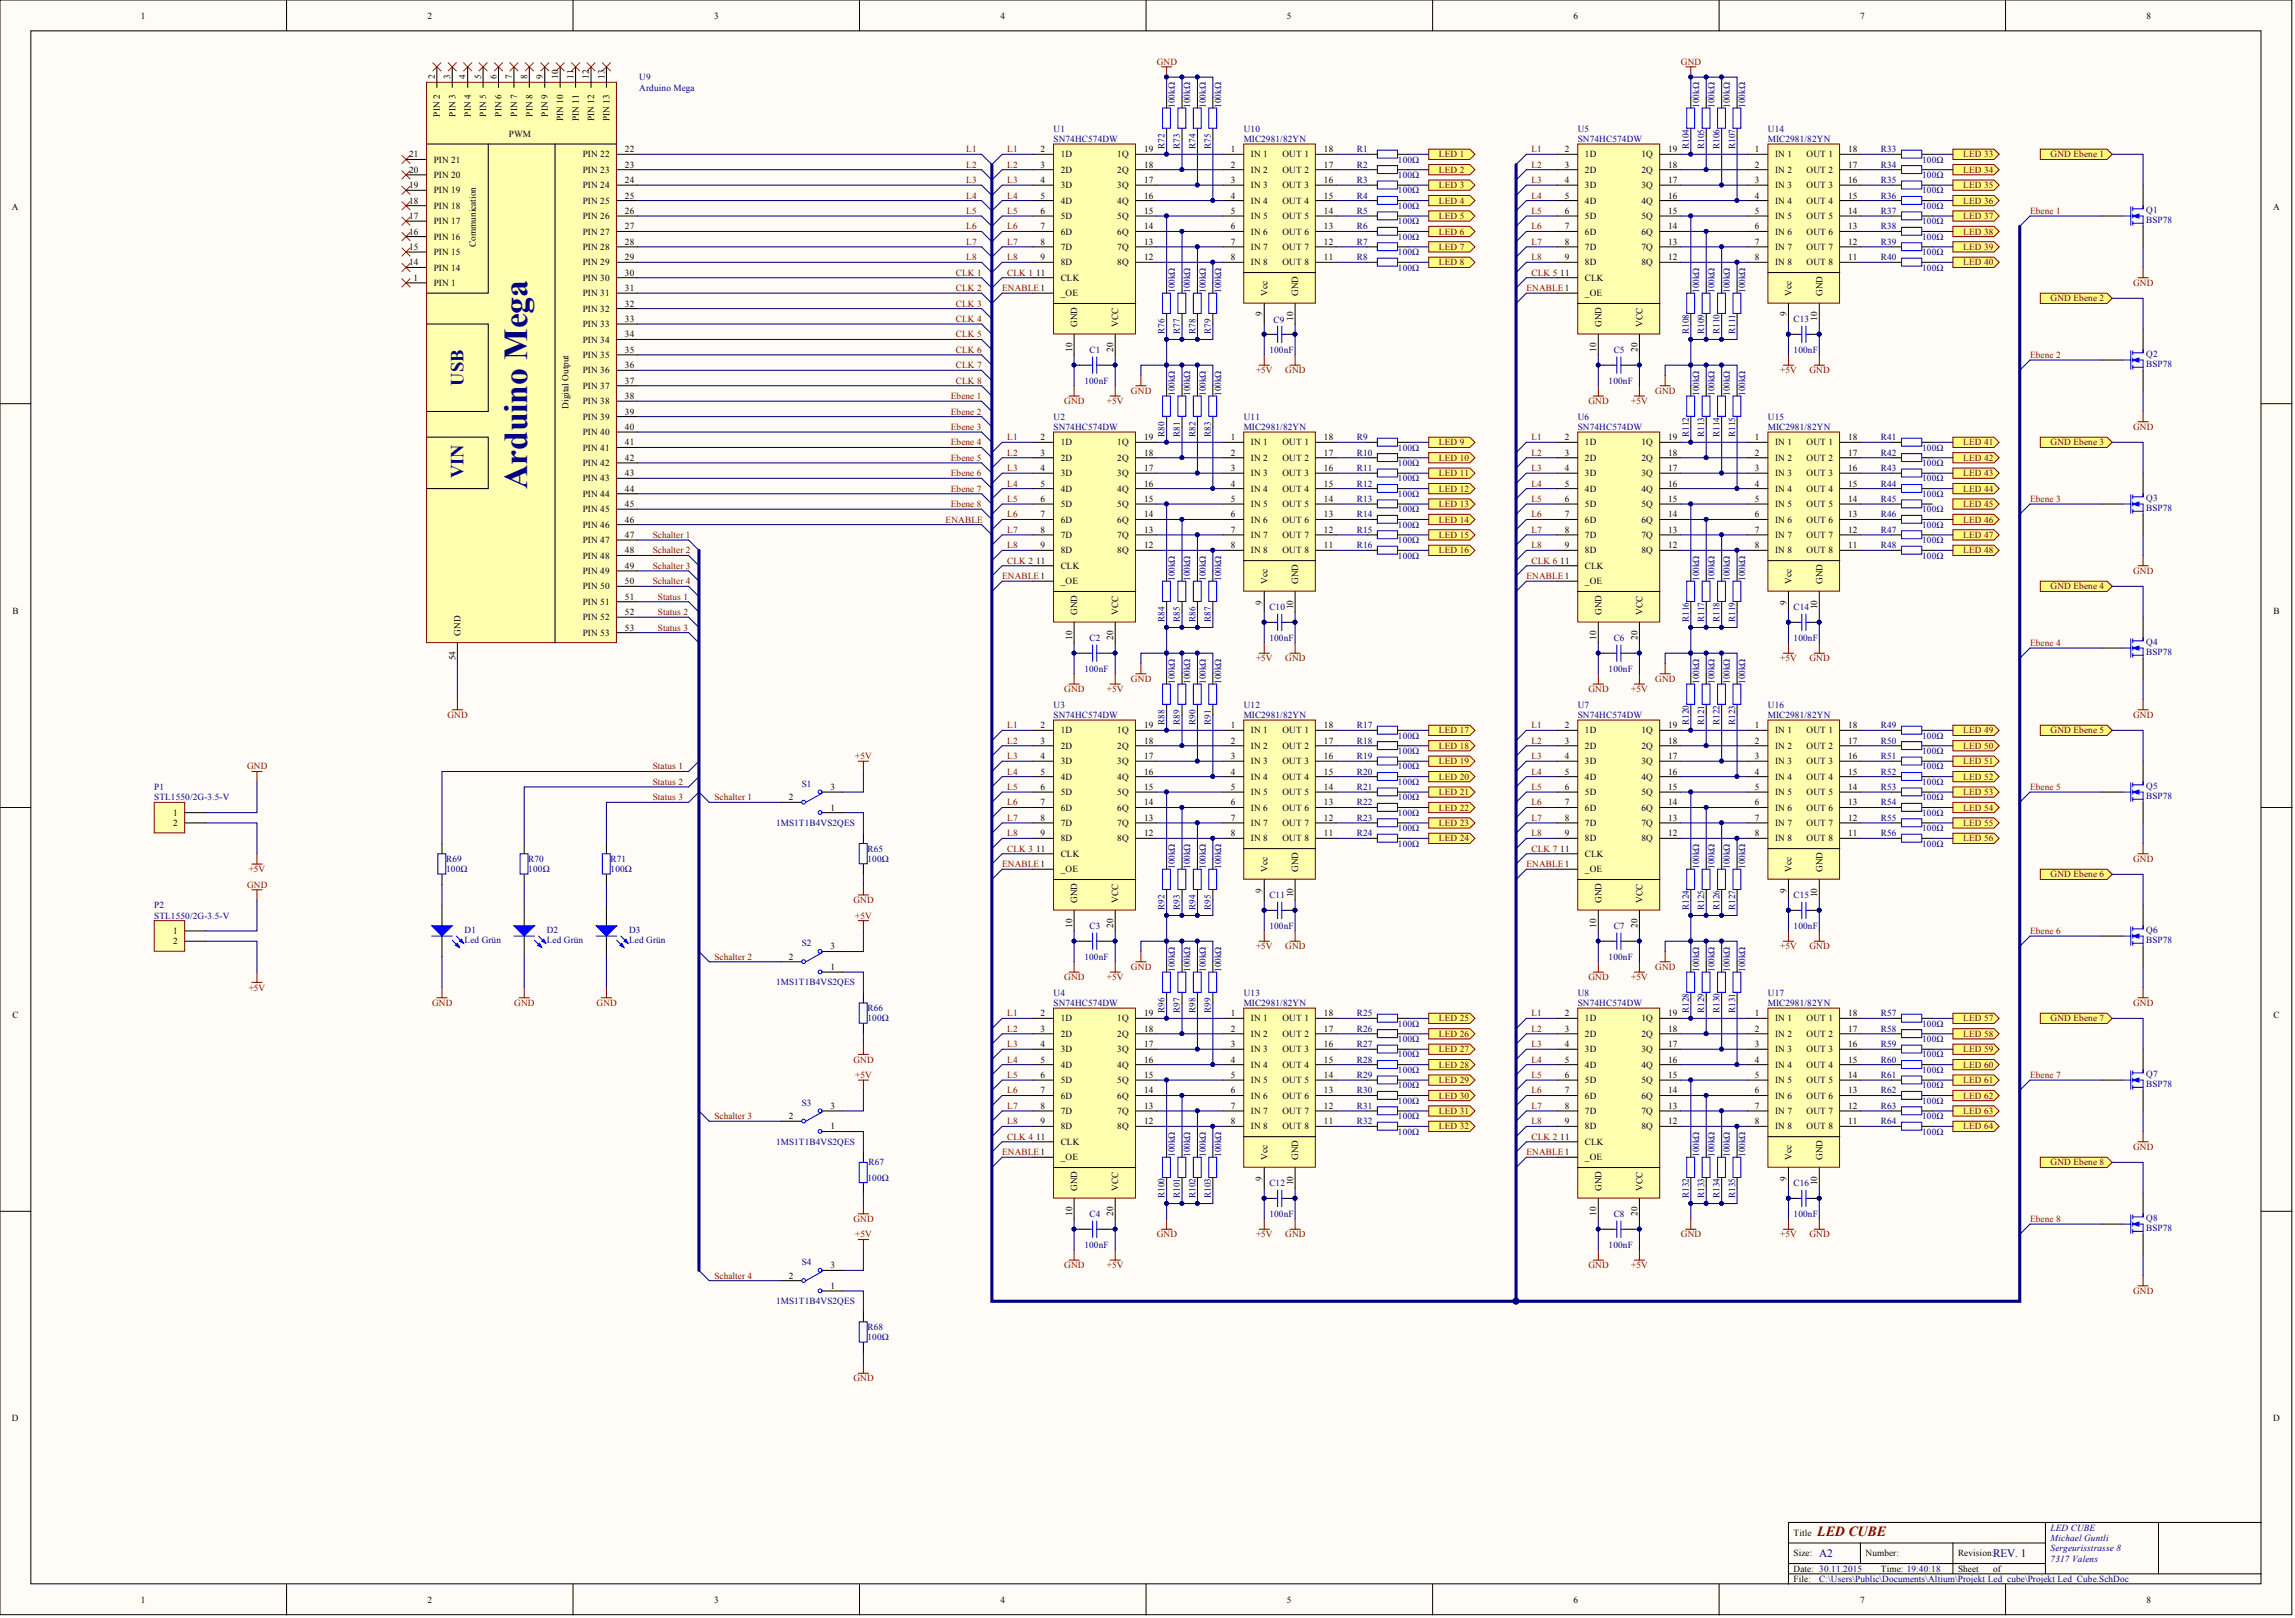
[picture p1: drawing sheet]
<svg xmlns="http://www.w3.org/2000/svg" width="566mm" height="399mm" viewBox="0 0 566 399" stroke-linecap="round" stroke-linejoin="round" font-family="sans-serif">
<defs><g id="words">
<text font-size="8.3" fill="#000080" x="130.1" y="120.5" transform="rotate(-90 130.1 120.5)">Arduino Mega</text>
<g font-size="4.6" fill="#000080">
<text x="114.4" y="95.1" transform="rotate(-90 114.4 95.1)">USB</text>
<text x="114.4" y="118" transform="rotate(-90 114.4 118)">VIN</text>
</g>
<text font-size="3.5" fill="#800000" x="448.3" y="378.7">LED CUBE</text>
<g font-size="2.8" fill="#000080">
<text x="448.8" y="384">A2</text>
<text x="491.7" y="384">REV. 1</text>
</g>
<g font-size="2.3">
<text x="34.7" y="4.6">1</text>
<text x="105.5" y="4.6">2</text>
<text x="176.2" y="4.6">3</text>
<text x="246.8" y="4.6">4</text>
<text x="317.5" y="4.6">5</text>
<text x="388.2" y="4.6">6</text>
<text x="458.9" y="4.6">7</text>
<text x="529.6" y="4.6">8</text>
<text x="107.3" y="19.5" transform="rotate(-90 107.3 19.5)">2</text>
<text x="111.1" y="19.5" transform="rotate(-90 111.1 19.5)">3</text>
<text x="114.9" y="19.5" transform="rotate(-90 114.9 19.5)">4</text>
<text x="118.7" y="19.5" transform="rotate(-90 118.7 19.5)">5</text>
<text x="122.5" y="19.5" transform="rotate(-90 122.5 19.5)">6</text>
<text x="126.3" y="19.5" transform="rotate(-90 126.3 19.5)">7</text>
<text x="130.1" y="19.5" transform="rotate(-90 130.1 19.5)">8</text>
<text x="133.9" y="19.5" transform="rotate(-90 133.9 19.5)">9</text>
<text x="137.7" y="19.5" transform="rotate(-90 137.7 19.5)">10</text>
<text x="141.5" y="19.5" transform="rotate(-90 141.5 19.5)">11</text>
<text x="145.3" y="19.5" transform="rotate(-90 145.3 19.5)">12</text>
<text x="149.1" y="19.5" transform="rotate(-90 149.1 19.5)">13</text>
<text x="108.5" y="28.7" transform="rotate(-90 108.5 28.7)">PIN 2</text>
<text x="112.3" y="28.7" transform="rotate(-90 112.3 28.7)">PIN 3</text>
<text x="116.1" y="28.7" transform="rotate(-90 116.1 28.7)">PIN 4</text>
<text x="119.9" y="28.7" transform="rotate(-90 119.9 28.7)">PIN 5</text>
<text x="123.7" y="28.7" transform="rotate(-90 123.7 28.7)">PIN 6</text>
<text x="127.6" y="28.7" transform="rotate(-90 127.6 28.7)">PIN 7</text>
<text x="131.4" y="28.7" transform="rotate(-90 131.4 28.7)">PIN 8</text>
<text x="135.2" y="28.7" transform="rotate(-90 135.2 28.7)">PIN 9</text>
<text x="139" y="29.9" transform="rotate(-90 139 29.9)">PIN 10</text>
<text x="142.8" y="29.9" transform="rotate(-90 142.8 29.9)">PIN 11</text>
<text x="146.6" y="29.9" transform="rotate(-90 146.6 29.9)">PIN 12</text>
<text x="150.4" y="29.9" transform="rotate(-90 150.4 29.9)">PIN 13</text>
<text x="125.5" y="33.7">PWM</text>
<text x="100.9" y="38.8">21</text>
<text x="107" y="40.1">PIN 21</text>
<text x="143.8" y="38.8">PIN 22</text>
<text x="154.2" y="37.5">22</text>
<text x="154.2" y="41.3">23</text>
<text x="256.7" y="37.5">2</text>
<text x="256.7" y="41.3">3</text>
<text x="261.7" y="38.8">1D</text>
<text x="275.6" y="38.8">1Q</text>
<text x="282.2" y="41.3">18</text>
<text x="282.2" y="37.5">19</text>
<text x="303.6" y="37.5">1</text>
<text x="303.6" y="41.3">2</text>
<text x="308.6" y="38.8">IN 1</text>
<text x="316.4" y="38.8">OUT 1</text>
<text x="326.6" y="41.3">17</text>
<text x="326.6" y="37.5">18</text>
<text x="386" y="37.5">2</text>
<text x="386" y="41.3">3</text>
<text x="391" y="38.8">1D</text>
<text x="405" y="38.8">1Q</text>
<text x="411.6" y="41.3">18</text>
<text x="411.6" y="37.5">19</text>
<text x="433" y="37.5">1</text>
<text x="433" y="41.3">2</text>
<text x="437.9" y="38.8">IN 1</text>
<text x="445.7" y="38.8">OUT 1</text>
<text x="455.9" y="41.3">17</text>
<text x="455.9" y="37.5">18</text>
<text x="100.9" y="46.4">19</text>
<text x="100.9" y="42.6">20</text>
<text x="107" y="47.7">PIN 19</text>
<text x="107" y="43.9">PIN 20</text>
<text x="143.8" y="42.6">PIN 23</text>
<text x="143.8" y="46.4">PIN 24</text>
<text x="154.2" y="45.2">24</text>
<text x="256.7" y="45.2">4</text>
<text x="261.7" y="42.6">2D</text>
<text x="261.7" y="46.4">3D</text>
<text x="275.6" y="46.4">3Q</text>
<text x="275.6" y="42.6">2Q</text>
<text x="282.2" y="45.2">17</text>
<text x="303.6" y="45.2">3</text>
<text x="308.6" y="42.6">IN 2</text>
<text x="308.6" y="46.4">IN 3</text>
<text x="316.4" y="46.4">OUT 3</text>
<text x="316.4" y="42.6">OUT 2</text>
<text x="326.6" y="45.2">16</text>
<text x="386" y="45.2">4</text>
<text x="391" y="42.6">2D</text>
<text x="391" y="46.4">3D</text>
<text x="405" y="46.4">3Q</text>
<text x="405" y="42.6">2Q</text>
<text x="411.6" y="45.2">17</text>
<text x="433" y="45.2">3</text>
<text x="437.9" y="42.6">IN 2</text>
<text x="437.9" y="46.4">IN 3</text>
<text x="445.7" y="46.4">OUT 3</text>
<text x="445.7" y="42.6">OUT 2</text>
<text x="455.9" y="45.2">16</text>
<text x="3" y="51.8">A</text>
<text x="100.9" y="50.2">18</text>
<text x="107" y="51.5">PIN 18</text>
<text x="143.8" y="50.2">PIN 25</text>
<text x="154.2" y="49">25</text>
<text x="154.2" y="52.8">26</text>
<text x="256.7" y="49">5</text>
<text x="256.7" y="52.8">6</text>
<text x="261.7" y="50.2">4D</text>
<text x="275.6" y="50.2">4Q</text>
<text x="282.2" y="52.8">15</text>
<text x="282.2" y="49">16</text>
<text x="303.6" y="49">4</text>
<text x="303.6" y="52.8">5</text>
<text x="308.6" y="50.2">IN 4</text>
<text x="316.4" y="50.2">OUT 4</text>
<text x="326.6" y="52.8">14</text>
<text x="326.6" y="49">15</text>
<text x="386" y="49">5</text>
<text x="386" y="52.8">6</text>
<text x="391" y="50.2">4D</text>
<text x="405" y="50.2">4Q</text>
<text x="411.6" y="52.8">15</text>
<text x="411.6" y="49">16</text>
<text x="433" y="49">4</text>
<text x="433" y="52.8">5</text>
<text x="437.9" y="50.2">IN 4</text>
<text x="445.7" y="50.2">OUT 4</text>
<text x="455.9" y="52.8">14</text>
<text x="455.9" y="49">15</text>
<text x="560.8" y="51.8">A</text>
<text x="100.9" y="57.8">16</text>
<text x="100.9" y="54">17</text>
<text x="107" y="59.1">PIN 16</text>
<text x="107" y="55.3">PIN 17</text>
<text x="143.8" y="54">PIN 26</text>
<text x="143.8" y="57.8">PIN 27</text>
<text x="154.2" y="56.6">27</text>
<text x="256.7" y="56.6">7</text>
<text x="261.7" y="54">5D</text>
<text x="261.7" y="57.8">6D</text>
<text x="275.6" y="57.8">6Q</text>
<text x="275.6" y="54">5Q</text>
<text x="282.2" y="56.6">14</text>
<text x="303.6" y="56.6">6</text>
<text x="308.6" y="54">IN 5</text>
<text x="308.6" y="57.8">IN 6</text>
<text x="316.4" y="57.8">OUT 6</text>
<text x="316.4" y="54">OUT 5</text>
<text x="326.6" y="56.6">13</text>
<text x="386" y="56.6">7</text>
<text x="391" y="54">5D</text>
<text x="391" y="57.8">6D</text>
<text x="405" y="57.8">6Q</text>
<text x="405" y="54">5Q</text>
<text x="411.6" y="56.6">14</text>
<text x="433" y="56.6">6</text>
<text x="437.9" y="54">IN 5</text>
<text x="437.9" y="57.8">IN 6</text>
<text x="445.7" y="57.8">OUT 6</text>
<text x="445.7" y="54">OUT 5</text>
<text x="455.9" y="56.6">13</text>
<text x="100.9" y="65.4">14</text>
<text x="100.9" y="61.6">15</text>
<text x="107" y="62.9">PIN 15</text>
<text x="117.4" y="60.9" transform="rotate(-90 117.4 60.9)">Communication</text>
<text x="143.8" y="61.6">PIN 28</text>
<text x="143.8" y="65.4">PIN 29</text>
<text x="154.2" y="60.4">28</text>
<text x="154.2" y="64.2">29</text>
<text x="256.7" y="60.4">8</text>
<text x="256.7" y="64.2">9</text>
<text x="261.7" y="61.6">7D</text>
<text x="261.7" y="65.4">8D</text>
<text x="275.6" y="65.4">8Q</text>
<text x="275.6" y="61.6">7Q</text>
<text x="282.2" y="64.2">12</text>
<text x="282.2" y="60.4">13</text>
<text x="303.6" y="60.4">7</text>
<text x="303.6" y="64.2">8</text>
<text x="308.6" y="61.6">IN 7</text>
<text x="308.6" y="65.4">IN 8</text>
<text x="316.4" y="65.4">OUT 8</text>
<text x="316.4" y="61.6">OUT 7</text>
<text x="326.6" y="64.2">11</text>
<text x="326.6" y="60.4">12</text>
<text x="386" y="60.4">8</text>
<text x="386" y="64.2">9</text>
<text x="391" y="61.6">7D</text>
<text x="391" y="65.4">8D</text>
<text x="405" y="65.4">8Q</text>
<text x="405" y="61.6">7Q</text>
<text x="411.6" y="64.2">12</text>
<text x="411.6" y="60.4">13</text>
<text x="433" y="60.4">7</text>
<text x="433" y="64.2">8</text>
<text x="437.9" y="61.6">IN 7</text>
<text x="437.9" y="65.4">IN 8</text>
<text x="445.7" y="65.4">OUT 8</text>
<text x="445.7" y="61.6">OUT 7</text>
<text x="455.9" y="64.2">11</text>
<text x="455.9" y="60.4">12</text>
<text x="102" y="69.2">1</text>
<text x="107" y="70.5">PIN 1</text>
<text x="107" y="66.7">PIN 14</text>
<text x="143.8" y="69.2">PIN 30</text>
<text x="154.2" y="68">30</text>
<text x="154.2" y="71.8">31</text>
<text x="255.6" y="68">11</text>
<text x="261.7" y="69.2">CLK</text>
<text x="384.9" y="68">11</text>
<text x="391" y="69.2">CLK</text>
<text x="143.8" y="73.1">PIN 31</text>
<text x="143.8" y="76.9">PIN 32</text>
<text x="154.2" y="75.6">32</text>
<text x="261.7" y="73.1">_OE</text>
<text x="312.7" y="73.1" transform="rotate(-90 312.7 73.1)">Vcc</text>
<text x="320.3" y="73.1" transform="rotate(-90 320.3 73.1)">GND</text>
<text x="391" y="73.1">_OE</text>
<text x="442" y="73.1" transform="rotate(-90 442 73.1)">Vcc</text>
<text x="449.6" y="73.1" transform="rotate(-90 449.6 73.1)">GND</text>
<text x="143.8" y="80.7">PIN 33</text>
<text x="154.2" y="79.4">33</text>
<text x="154.2" y="83.2">34</text>
<text x="265.8" y="80.7" transform="rotate(-90 265.8 80.7)">GND</text>
<text x="275.9" y="80.7" transform="rotate(-90 275.9 80.7)">VCC</text>
<text x="311.4" y="78" transform="rotate(-90 311.4 78)">9</text>
<text x="319" y="79.1" transform="rotate(-90 319 79.1)">10</text>
<text x="395.1" y="80.7" transform="rotate(-90 395.1 80.7)">GND</text>
<text x="405.2" y="80.7" transform="rotate(-90 405.2 80.7)">VCC</text>
<text x="440.7" y="78" transform="rotate(-90 440.7 78)">9</text>
<text x="448.3" y="79.1" transform="rotate(-90 448.3 79.1)">10</text>
<text x="143.8" y="84.5">PIN 34</text>
<text x="143.8" y="88.3">PIN 35</text>
<text x="154.2" y="87">35</text>
<text x="264.5" y="86.8" transform="rotate(-90 264.5 86.8)">10</text>
<text x="274.6" y="86.8" transform="rotate(-90 274.6 86.8)">20</text>
<text x="393.8" y="86.8" transform="rotate(-90 393.8 86.8)">10</text>
<text x="404" y="86.8" transform="rotate(-90 404 86.8)">20</text>
<text x="143.8" y="92.1">PIN 36</text>
<text x="143.8" y="95.9">PIN 37</text>
<text x="154.2" y="90.8">36</text>
<text x="154.2" y="94.6">37</text>
<text x="140.2" y="100.8" transform="rotate(-90 140.2 100.8)">Digital Output</text>
<text x="143.8" y="99.7">PIN 38</text>
<text x="154.2" y="98.4">38</text>
<text x="143.8" y="103.5">PIN 39</text>
<text x="143.8" y="107.3">PIN 40</text>
<text x="154.2" y="102.2">39</text>
<text x="154.2" y="106">40</text>
<text x="143.8" y="111.1">PIN 41</text>
<text x="154.2" y="109.8">41</text>
<text x="154.2" y="113.6">42</text>
<text x="256.7" y="108.6">2</text>
<text x="256.7" y="112.4">3</text>
<text x="261.7" y="109.8">1D</text>
<text x="261.7" y="113.6">2D</text>
<text x="275.6" y="113.6">2Q</text>
<text x="275.6" y="109.8">1Q</text>
<text x="282.2" y="112.4">18</text>
<text x="282.2" y="108.6">19</text>
<text x="303.6" y="108.6">1</text>
<text x="303.6" y="112.4">2</text>
<text x="308.6" y="109.8">IN 1</text>
<text x="308.6" y="113.6">IN 2</text>
<text x="316.4" y="113.6">OUT 2</text>
<text x="316.4" y="109.8">OUT 1</text>
<text x="326.6" y="112.4">17</text>
<text x="326.6" y="108.6">18</text>
<text x="386" y="108.6">2</text>
<text x="386" y="112.4">3</text>
<text x="391" y="109.8">1D</text>
<text x="391" y="113.6">2D</text>
<text x="405" y="113.6">2Q</text>
<text x="405" y="109.8">1Q</text>
<text x="411.6" y="112.4">18</text>
<text x="411.6" y="108.6">19</text>
<text x="433" y="108.6">1</text>
<text x="433" y="112.4">2</text>
<text x="437.9" y="109.8">IN 1</text>
<text x="437.9" y="113.6">IN 2</text>
<text x="445.7" y="113.6">OUT 2</text>
<text x="445.7" y="109.8">OUT 1</text>
<text x="455.9" y="112.4">17</text>
<text x="455.9" y="108.6">18</text>
<text x="143.8" y="114.9">PIN 42</text>
<text x="143.8" y="118.7">PIN 43</text>
<text x="154.2" y="117.4">43</text>
<text x="256.7" y="116.2">4</text>
<text x="256.7" y="120">5</text>
<text x="261.7" y="117.4">3D</text>
<text x="275.6" y="117.4">3Q</text>
<text x="282.2" y="120">16</text>
<text x="282.2" y="116.2">17</text>
<text x="303.6" y="116.2">3</text>
<text x="303.6" y="120">4</text>
<text x="308.6" y="117.4">IN 3</text>
<text x="316.4" y="117.4">OUT 3</text>
<text x="326.6" y="120">15</text>
<text x="326.6" y="116.2">16</text>
<text x="386" y="116.2">4</text>
<text x="386" y="120">5</text>
<text x="391" y="117.4">3D</text>
<text x="405" y="117.4">3Q</text>
<text x="411.6" y="120">16</text>
<text x="411.6" y="116.2">17</text>
<text x="433" y="116.2">3</text>
<text x="433" y="120">4</text>
<text x="437.9" y="117.4">IN 3</text>
<text x="445.7" y="117.4">OUT 3</text>
<text x="455.9" y="120">15</text>
<text x="455.9" y="116.2">16</text>
<text x="143.8" y="122.5">PIN 44</text>
<text x="154.2" y="121.3">44</text>
<text x="154.2" y="125.1">45</text>
<text x="256.7" y="123.8">6</text>
<text x="261.7" y="121.3">4D</text>
<text x="261.7" y="125.1">5D</text>
<text x="275.6" y="125.1">5Q</text>
<text x="275.6" y="121.3">4Q</text>
<text x="282.2" y="123.8">15</text>
<text x="303.6" y="123.8">5</text>
<text x="308.6" y="121.3">IN 4</text>
<text x="308.6" y="125.1">IN 5</text>
<text x="316.4" y="125.1">OUT 5</text>
<text x="316.4" y="121.3">OUT 4</text>
<text x="326.6" y="123.8">14</text>
<text x="386" y="123.8">6</text>
<text x="391" y="121.3">4D</text>
<text x="391" y="125.1">5D</text>
<text x="405" y="125.1">5Q</text>
<text x="405" y="121.3">4Q</text>
<text x="411.6" y="123.8">15</text>
<text x="433" y="123.8">5</text>
<text x="437.9" y="121.3">IN 4</text>
<text x="437.9" y="125.1">IN 5</text>
<text x="445.7" y="125.1">OUT 5</text>
<text x="445.7" y="121.3">OUT 4</text>
<text x="455.9" y="123.8">14</text>
<text x="143.8" y="126.3">PIN 45</text>
<text x="143.8" y="130.1">PIN 46</text>
<text x="154.2" y="128.9">46</text>
<text x="256.7" y="127.6">7</text>
<text x="256.7" y="131.4">8</text>
<text x="261.7" y="128.9">6D</text>
<text x="275.6" y="128.9">6Q</text>
<text x="282.2" y="131.4">13</text>
<text x="282.2" y="127.6">14</text>
<text x="303.6" y="127.6">6</text>
<text x="303.6" y="131.4">7</text>
<text x="308.6" y="128.9">IN 6</text>
<text x="316.4" y="128.9">OUT 6</text>
<text x="326.6" y="131.4">12</text>
<text x="326.6" y="127.6">13</text>
<text x="386" y="127.6">7</text>
<text x="386" y="131.4">8</text>
<text x="391" y="128.9">6D</text>
<text x="405" y="128.9">6Q</text>
<text x="411.6" y="131.4">13</text>
<text x="411.6" y="127.6">14</text>
<text x="433" y="127.6">6</text>
<text x="433" y="131.4">7</text>
<text x="437.9" y="128.9">IN 6</text>
<text x="445.7" y="128.9">OUT 6</text>
<text x="455.9" y="131.4">12</text>
<text x="455.9" y="127.6">13</text>
<text x="143.8" y="133.9">PIN 47</text>
<text x="143.8" y="137.7">PIN 48</text>
<text x="154.2" y="132.7">47</text>
<text x="154.2" y="136.5">48</text>
<text x="256.7" y="135.2">9</text>
<text x="261.7" y="132.7">7D</text>
<text x="261.7" y="136.5">8D</text>
<text x="275.6" y="136.5">8Q</text>
<text x="275.6" y="132.7">7Q</text>
<text x="282.2" y="135.2">12</text>
<text x="303.6" y="135.2">8</text>
<text x="308.6" y="132.7">IN 7</text>
<text x="308.6" y="136.5">IN 8</text>
<text x="316.4" y="136.5">OUT 8</text>
<text x="316.4" y="132.7">OUT 7</text>
<text x="326.6" y="135.2">11</text>
<text x="386" y="135.2">9</text>
<text x="391" y="132.7">7D</text>
<text x="391" y="136.5">8D</text>
<text x="405" y="136.5">8Q</text>
<text x="405" y="132.7">7Q</text>
<text x="411.6" y="135.2">12</text>
<text x="433" y="135.2">8</text>
<text x="437.9" y="132.7">IN 7</text>
<text x="437.9" y="136.5">IN 8</text>
<text x="445.7" y="136.5">OUT 8</text>
<text x="445.7" y="132.7">OUT 7</text>
<text x="455.9" y="135.2">11</text>
<text x="143.8" y="141.5">PIN 49</text>
<text x="154.2" y="140.3">49</text>
<text x="255.6" y="139">11</text>
<text x="261.7" y="140.3">CLK</text>
<text x="384.9" y="139">11</text>
<text x="391" y="140.3">CLK</text>
<text x="143.8" y="145.3">PIN 50</text>
<text x="143.8" y="149.2">PIN 51</text>
<text x="154.2" y="144.1">50</text>
<text x="154.2" y="147.9">51</text>
<text x="261.7" y="144.1">_OE</text>
<text x="311.4" y="149.1" transform="rotate(-90 311.4 149.1)">9</text>
<text x="312.7" y="144.1" transform="rotate(-90 312.7 144.1)">Vcc</text>
<text x="320.3" y="144.1" transform="rotate(-90 320.3 144.1)">GND</text>
<text x="391" y="144.1">_OE</text>
<text x="440.7" y="149.1" transform="rotate(-90 440.7 149.1)">9</text>
<text x="442" y="144.1" transform="rotate(-90 442 144.1)">Vcc</text>
<text x="449.6" y="144.1" transform="rotate(-90 449.6 144.1)">GND</text>
<text x="3" y="151.4">B</text>
<text x="143.8" y="153">PIN 52</text>
<text x="154.2" y="151.7">52</text>
<text x="154.2" y="155.5">53</text>
<text x="265.8" y="151.7" transform="rotate(-90 265.8 151.7)">GND</text>
<text x="275.9" y="151.7" transform="rotate(-90 275.9 151.7)">VCC</text>
<text x="319" y="150.2" transform="rotate(-90 319 150.2)">10</text>
<text x="395.1" y="151.7" transform="rotate(-90 395.1 151.7)">GND</text>
<text x="405.2" y="151.7" transform="rotate(-90 405.2 151.7)">VCC</text>
<text x="448.3" y="150.2" transform="rotate(-90 448.3 150.2)">10</text>
<text x="560.9" y="151.4">B</text>
<text x="113.6" y="156.8" transform="rotate(-90 113.6 156.8)">GND</text>
<text x="143.8" y="156.8">PIN 53</text>
<text x="264.5" y="157.8" transform="rotate(-90 264.5 157.8)">10</text>
<text x="274.6" y="157.8" transform="rotate(-90 274.6 157.8)">20</text>
<text x="393.8" y="157.8" transform="rotate(-90 393.8 157.8)">10</text>
<text x="404" y="157.8" transform="rotate(-90 404 157.8)">20</text>
<text x="112.3" y="162.9" transform="rotate(-90 112.3 162.9)">54</text>
<text x="256.7" y="179.6">2</text>
<text x="282.2" y="179.6">19</text>
<text x="303.6" y="179.6">1</text>
<text x="326.6" y="179.6">18</text>
<text x="386" y="179.6">2</text>
<text x="411.6" y="179.6">19</text>
<text x="433" y="179.6">1</text>
<text x="455.9" y="179.6">18</text>
<text x="256.7" y="183.4">3</text>
<text x="261.7" y="180.9">1D</text>
<text x="261.7" y="184.7">2D</text>
<text x="275.6" y="184.7">2Q</text>
<text x="275.6" y="180.9">1Q</text>
<text x="282.2" y="183.4">18</text>
<text x="303.6" y="183.4">2</text>
<text x="308.6" y="180.9">IN 1</text>
<text x="308.6" y="184.7">IN 2</text>
<text x="316.4" y="184.7">OUT 2</text>
<text x="316.4" y="180.9">OUT 1</text>
<text x="326.6" y="183.4">17</text>
<text x="386" y="183.4">3</text>
<text x="391" y="180.9">1D</text>
<text x="391" y="184.7">2D</text>
<text x="405" y="184.7">2Q</text>
<text x="405" y="180.9">1Q</text>
<text x="411.6" y="183.4">18</text>
<text x="433" y="183.4">2</text>
<text x="437.9" y="180.9">IN 1</text>
<text x="437.9" y="184.7">IN 2</text>
<text x="445.7" y="184.7">OUT 2</text>
<text x="445.7" y="180.9">OUT 1</text>
<text x="455.9" y="183.4">17</text>
<text x="256.7" y="187.2">4</text>
<text x="256.7" y="191">5</text>
<text x="261.7" y="188.5">3D</text>
<text x="275.6" y="188.5">3Q</text>
<text x="282.2" y="191">16</text>
<text x="282.2" y="187.2">17</text>
<text x="303.6" y="187.2">3</text>
<text x="303.6" y="191">4</text>
<text x="308.6" y="188.5">IN 3</text>
<text x="316.4" y="188.5">OUT 3</text>
<text x="326.6" y="191">15</text>
<text x="326.6" y="187.2">16</text>
<text x="386" y="187.2">4</text>
<text x="386" y="191">5</text>
<text x="391" y="188.5">3D</text>
<text x="405" y="188.5">3Q</text>
<text x="411.6" y="191">16</text>
<text x="411.6" y="187.2">17</text>
<text x="433" y="187.2">3</text>
<text x="433" y="191">4</text>
<text x="437.9" y="188.5">IN 3</text>
<text x="445.7" y="188.5">OUT 3</text>
<text x="455.9" y="191">15</text>
<text x="455.9" y="187.2">16</text>
<text x="194.6" y="197.4">2</text>
<text x="204.9" y="194.8">3</text>
<text x="256.7" y="194.8">6</text>
<text x="261.7" y="192.3">4D</text>
<text x="261.7" y="196.1">5D</text>
<text x="275.6" y="196.1">5Q</text>
<text x="275.6" y="192.3">4Q</text>
<text x="282.2" y="194.8">15</text>
<text x="303.6" y="194.8">5</text>
<text x="308.6" y="192.3">IN 4</text>
<text x="308.6" y="196.1">IN 5</text>
<text x="316.4" y="196.1">OUT 5</text>
<text x="316.4" y="192.3">OUT 4</text>
<text x="326.6" y="194.8">14</text>
<text x="386" y="194.8">6</text>
<text x="391" y="192.3">4D</text>
<text x="391" y="196.1">5D</text>
<text x="405" y="196.1">5Q</text>
<text x="405" y="192.3">4Q</text>
<text x="411.6" y="194.8">15</text>
<text x="433" y="194.8">5</text>
<text x="437.9" y="192.3">IN 4</text>
<text x="437.9" y="196.1">IN 5</text>
<text x="445.7" y="196.1">OUT 5</text>
<text x="445.7" y="192.3">OUT 4</text>
<text x="455.9" y="194.8">14</text>
<text x="42.7" y="201.2">1</text>
<text x="42.7" y="203.7">2</text>
<text x="204.9" y="199.9">1</text>
<text x="256.7" y="198.6">7</text>
<text x="256.7" y="202.4">8</text>
<text x="261.7" y="199.9">6D</text>
<text x="261.7" y="203.7">7D</text>
<text x="275.6" y="203.7">7Q</text>
<text x="275.6" y="199.9">6Q</text>
<text x="282.2" y="202.4">13</text>
<text x="282.2" y="198.6">14</text>
<text x="303.6" y="198.6">6</text>
<text x="303.6" y="202.4">7</text>
<text x="308.6" y="199.9">IN 6</text>
<text x="308.6" y="203.7">IN 7</text>
<text x="316.4" y="203.7">OUT 7</text>
<text x="316.4" y="199.9">OUT 6</text>
<text x="326.6" y="202.4">12</text>
<text x="326.6" y="198.6">13</text>
<text x="386" y="198.6">7</text>
<text x="386" y="202.4">8</text>
<text x="391" y="199.9">6D</text>
<text x="391" y="203.7">7D</text>
<text x="405" y="203.7">7Q</text>
<text x="405" y="199.9">6Q</text>
<text x="411.6" y="202.4">13</text>
<text x="411.6" y="198.6">14</text>
<text x="433" y="198.6">6</text>
<text x="433" y="202.4">7</text>
<text x="437.9" y="199.9">IN 6</text>
<text x="437.9" y="203.7">IN 7</text>
<text x="445.7" y="203.7">OUT 7</text>
<text x="445.7" y="199.9">OUT 6</text>
<text x="455.9" y="202.4">12</text>
<text x="455.9" y="198.6">13</text>
<text x="256.7" y="206.2">9</text>
<text x="261.7" y="207.5">8D</text>
<text x="275.6" y="207.5">8Q</text>
<text x="282.2" y="206.2">12</text>
<text x="303.6" y="206.2">8</text>
<text x="308.6" y="207.5">IN 8</text>
<text x="316.4" y="207.5">OUT 8</text>
<text x="326.6" y="206.2">11</text>
<text x="386" y="206.2">9</text>
<text x="391" y="207.5">8D</text>
<text x="405" y="207.5">8Q</text>
<text x="411.6" y="206.2">12</text>
<text x="433" y="206.2">8</text>
<text x="437.9" y="207.5">IN 8</text>
<text x="445.7" y="207.5">OUT 8</text>
<text x="455.9" y="206.2">11</text>
<text x="255.6" y="210">11</text>
<text x="261.7" y="215.1">_OE</text>
<text x="261.7" y="211.3">CLK</text>
<text x="312.7" y="215.1" transform="rotate(-90 312.7 215.1)">Vcc</text>
<text x="320.3" y="215.1" transform="rotate(-90 320.3 215.1)">GND</text>
<text x="384.9" y="210">11</text>
<text x="391" y="215.1">_OE</text>
<text x="391" y="211.3">CLK</text>
<text x="442" y="215.1" transform="rotate(-90 442 215.1)">Vcc</text>
<text x="449.6" y="215.1" transform="rotate(-90 449.6 215.1)">GND</text>
<text x="311.4" y="220.1" transform="rotate(-90 311.4 220.1)">9</text>
<text x="319" y="221.2" transform="rotate(-90 319 221.2)">10</text>
<text x="440.7" y="220.1" transform="rotate(-90 440.7 220.1)">9</text>
<text x="448.3" y="221.2" transform="rotate(-90 448.3 221.2)">10</text>
<text x="265.8" y="222.7" transform="rotate(-90 265.8 222.7)">GND</text>
<text x="275.9" y="222.7" transform="rotate(-90 275.9 222.7)">VCC</text>
<text x="395.1" y="222.7" transform="rotate(-90 395.1 222.7)">GND</text>
<text x="405.2" y="222.7" transform="rotate(-90 405.2 222.7)">VCC</text>
<text x="42.7" y="230.3">1</text>
<text x="42.7" y="232.9">2</text>
<text x="264.5" y="228.8" transform="rotate(-90 264.5 228.8)">10</text>
<text x="274.6" y="228.8" transform="rotate(-90 274.6 228.8)">20</text>
<text x="393.8" y="228.8" transform="rotate(-90 393.8 228.8)">10</text>
<text x="404" y="228.8" transform="rotate(-90 404 228.8)">20</text>
<text x="194.6" y="236.7">2</text>
<text x="204.9" y="234.1">3</text>
<text x="204.9" y="239.2">1</text>
<text x="3" y="251">C</text>
<text x="256.7" y="250.6">2</text>
<text x="261.7" y="251.9">1D</text>
<text x="275.6" y="251.9">1Q</text>
<text x="282.2" y="250.6">19</text>
<text x="303.6" y="250.6">1</text>
<text x="308.6" y="251.9">IN 1</text>
<text x="316.4" y="251.9">OUT 1</text>
<text x="326.6" y="250.6">18</text>
<text x="386" y="250.6">2</text>
<text x="391" y="251.9">1D</text>
<text x="405" y="251.9">1Q</text>
<text x="411.6" y="250.6">19</text>
<text x="433" y="250.6">1</text>
<text x="437.9" y="251.9">IN 1</text>
<text x="445.7" y="251.9">OUT 1</text>
<text x="455.9" y="250.6">18</text>
<text x="560.9" y="251">C</text>
<text x="256.7" y="254.4">3</text>
<text x="261.7" y="255.7">2D</text>
<text x="275.6" y="255.7">2Q</text>
<text x="282.2" y="254.4">18</text>
<text x="303.6" y="254.4">2</text>
<text x="308.6" y="255.7">IN 2</text>
<text x="316.4" y="255.7">OUT 2</text>
<text x="326.6" y="254.4">17</text>
<text x="386" y="254.4">3</text>
<text x="391" y="255.7">2D</text>
<text x="405" y="255.7">2Q</text>
<text x="411.6" y="254.4">18</text>
<text x="433" y="254.4">2</text>
<text x="437.9" y="255.7">IN 2</text>
<text x="445.7" y="255.7">OUT 2</text>
<text x="455.9" y="254.4">17</text>
<text x="256.7" y="258.2">4</text>
<text x="256.7" y="262">5</text>
<text x="261.7" y="259.5">3D</text>
<text x="261.7" y="263.3">4D</text>
<text x="275.6" y="263.3">4Q</text>
<text x="275.6" y="259.5">3Q</text>
<text x="282.2" y="262">16</text>
<text x="282.2" y="258.2">17</text>
<text x="303.6" y="258.2">3</text>
<text x="303.6" y="262">4</text>
<text x="308.6" y="259.5">IN 3</text>
<text x="308.6" y="263.3">IN 4</text>
<text x="316.4" y="263.3">OUT 4</text>
<text x="316.4" y="259.5">OUT 3</text>
<text x="326.6" y="262">15</text>
<text x="326.6" y="258.2">16</text>
<text x="386" y="258.2">4</text>
<text x="386" y="262">5</text>
<text x="391" y="259.5">3D</text>
<text x="391" y="263.3">4D</text>
<text x="405" y="263.3">4Q</text>
<text x="405" y="259.5">3Q</text>
<text x="411.6" y="262">16</text>
<text x="411.6" y="258.2">17</text>
<text x="433" y="258.2">3</text>
<text x="433" y="262">4</text>
<text x="437.9" y="259.5">IN 3</text>
<text x="437.9" y="263.3">IN 4</text>
<text x="445.7" y="263.3">OUT 4</text>
<text x="445.7" y="259.5">OUT 3</text>
<text x="455.9" y="262">15</text>
<text x="455.9" y="258.2">16</text>
<text x="256.7" y="265.8">6</text>
<text x="256.7" y="269.6">7</text>
<text x="261.7" y="267.1">5D</text>
<text x="275.6" y="267.1">5Q</text>
<text x="282.2" y="269.6">14</text>
<text x="282.2" y="265.8">15</text>
<text x="303.6" y="265.8">5</text>
<text x="303.6" y="269.6">6</text>
<text x="308.6" y="267.1">IN 5</text>
<text x="316.4" y="267.1">OUT 5</text>
<text x="326.6" y="269.6">13</text>
<text x="326.6" y="265.8">14</text>
<text x="386" y="265.8">6</text>
<text x="386" y="269.6">7</text>
<text x="391" y="267.1">5D</text>
<text x="405" y="267.1">5Q</text>
<text x="411.6" y="269.6">14</text>
<text x="411.6" y="265.8">15</text>
<text x="433" y="265.8">5</text>
<text x="433" y="269.6">6</text>
<text x="437.9" y="267.1">IN 5</text>
<text x="445.7" y="267.1">OUT 5</text>
<text x="455.9" y="269.6">13</text>
<text x="455.9" y="265.8">14</text>
<text x="194.6" y="276">2</text>
<text x="204.9" y="273.5">3</text>
<text x="256.7" y="273.5">8</text>
<text x="261.7" y="270.9">6D</text>
<text x="261.7" y="274.7">7D</text>
<text x="275.6" y="274.7">7Q</text>
<text x="275.6" y="270.9">6Q</text>
<text x="282.2" y="273.5">13</text>
<text x="303.6" y="273.5">7</text>
<text x="308.6" y="270.9">IN 6</text>
<text x="308.6" y="274.7">IN 7</text>
<text x="316.4" y="274.7">OUT 7</text>
<text x="316.4" y="270.9">OUT 6</text>
<text x="326.6" y="273.5">12</text>
<text x="386" y="273.5">8</text>
<text x="391" y="270.9">6D</text>
<text x="391" y="274.7">7D</text>
<text x="405" y="274.7">7Q</text>
<text x="405" y="270.9">6Q</text>
<text x="411.6" y="273.5">13</text>
<text x="433" y="273.5">7</text>
<text x="437.9" y="270.9">IN 6</text>
<text x="437.9" y="274.7">IN 7</text>
<text x="445.7" y="274.7">OUT 7</text>
<text x="445.7" y="270.9">OUT 6</text>
<text x="455.9" y="273.5">12</text>
<text x="204.9" y="278.5">1</text>
<text x="255.6" y="281.1">11</text>
<text x="256.7" y="277.3">9</text>
<text x="261.7" y="278.5">8D</text>
<text x="275.6" y="278.5">8Q</text>
<text x="282.2" y="277.3">12</text>
<text x="303.6" y="277.3">8</text>
<text x="308.6" y="278.5">IN 8</text>
<text x="316.4" y="278.5">OUT 8</text>
<text x="326.6" y="277.3">11</text>
<text x="384.9" y="281.1">11</text>
<text x="386" y="277.3">9</text>
<text x="391" y="278.5">8D</text>
<text x="405" y="278.5">8Q</text>
<text x="411.6" y="277.3">12</text>
<text x="433" y="277.3">8</text>
<text x="437.9" y="278.5">IN 8</text>
<text x="445.7" y="278.5">OUT 8</text>
<text x="455.9" y="277.3">11</text>
<text x="261.7" y="286.1">_OE</text>
<text x="261.7" y="282.3">CLK</text>
<text x="312.7" y="286.1" transform="rotate(-90 312.7 286.1)">Vcc</text>
<text x="320.3" y="286.1" transform="rotate(-90 320.3 286.1)">GND</text>
<text x="391" y="286.1">_OE</text>
<text x="391" y="282.3">CLK</text>
<text x="442" y="286.1" transform="rotate(-90 442 286.1)">Vcc</text>
<text x="449.6" y="286.1" transform="rotate(-90 449.6 286.1)">GND</text>
<text x="265.8" y="293.7" transform="rotate(-90 265.8 293.7)">GND</text>
<text x="275.9" y="293.7" transform="rotate(-90 275.9 293.7)">VCC</text>
<text x="311.4" y="291.1" transform="rotate(-90 311.4 291.1)">9</text>
<text x="319" y="292.2" transform="rotate(-90 319 292.2)">10</text>
<text x="395.1" y="293.7" transform="rotate(-90 395.1 293.7)">GND</text>
<text x="405.2" y="293.7" transform="rotate(-90 405.2 293.7)">VCC</text>
<text x="440.7" y="291.1" transform="rotate(-90 440.7 291.1)">9</text>
<text x="448.3" y="292.2" transform="rotate(-90 448.3 292.2)">10</text>
<text x="264.5" y="299.8" transform="rotate(-90 264.5 299.8)">10</text>
<text x="274.6" y="299.8" transform="rotate(-90 274.6 299.8)">20</text>
<text x="393.8" y="299.8" transform="rotate(-90 393.8 299.8)">10</text>
<text x="404" y="299.8" transform="rotate(-90 404 299.8)">20</text>
<text x="194.6" y="315.3">2</text>
<text x="204.9" y="312.8">3</text>
<text x="204.9" y="317.8">1</text>
<text x="3" y="350.5">D</text>
<text x="560.8" y="350.5">D</text>
<text x="442.5" y="378.7">Title</text>
<text x="442.5" y="383.8">Size:</text>
<text x="460.3" y="383.8">Number:</text>
<text x="483.1" y="383.8">Revision:</text>
<text x="442.5" y="387.6">Date: 30.11.2015</text>
<text x="464.1" y="387.6">Time: 19:40:18</text>
<text x="483.1" y="387.6">Sheet</text>
<text x="491.7" y="387.6">of</text>
<text x="34.7" y="395.2">1</text>
<text x="105.5" y="395.2">2</text>
<text x="176.2" y="395.2">3</text>
<text x="246.8" y="395.2">4</text>
<text x="317.5" y="395.2">5</text>
<text x="388.2" y="395.2">6</text>
<text x="442.5" y="390.1">File:</text>
<text x="458.9" y="395.2">7</text>
<text x="529.6" y="395.2">8</text>
</g>
<g font-size="2.3" fill="#800000">
<text x="285.4" y="16">GND</text>
<text x="414.7" y="16">GND</text>
<text x="238.4" y="37.5">L1</text>
<text x="238.4" y="41.3">L2</text>
<text x="248.5" y="37.5">L1</text>
<text x="248.5" y="41.3">L2</text>
<text x="355" y="38.8">LED 1</text>
<text x="377.8" y="37.5">L1</text>
<text x="377.8" y="41.3">L2</text>
<text x="484.3" y="38.8">LED 33</text>
<text x="505.9" y="38.8">GND Ebene 1</text>
<text x="238.4" y="45.2">L3</text>
<text x="248.5" y="45.2">L3</text>
<text x="355" y="42.6">LED 2</text>
<text x="355" y="46.4">LED 3</text>
<text x="377.8" y="45.2">L3</text>
<text x="484.3" y="42.6">LED 34</text>
<text x="484.3" y="46.4">LED 35</text>
<text x="238.4" y="49">L4</text>
<text x="238.4" y="52.8">L5</text>
<text x="248.5" y="49">L4</text>
<text x="248.5" y="52.8">L5</text>
<text x="355" y="50.2">LED 4</text>
<text x="377.8" y="49">L4</text>
<text x="377.8" y="52.8">L5</text>
<text x="484.3" y="50.2">LED 36</text>
<text x="500.8" y="52.8">Ebene 1</text>
<text x="238.4" y="56.6">L6</text>
<text x="248.5" y="56.6">L6</text>
<text x="355" y="54">LED 5</text>
<text x="355" y="57.8">LED 6</text>
<text x="377.8" y="56.6">L6</text>
<text x="484.3" y="54">LED 37</text>
<text x="484.3" y="57.8">LED 38</text>
<text x="238.4" y="60.4">L7</text>
<text x="238.4" y="64.2">L8</text>
<text x="248.5" y="60.4">L7</text>
<text x="248.5" y="64.2">L8</text>
<text x="355" y="61.6">LED 7</text>
<text x="355" y="65.4">LED 8</text>
<text x="377.8" y="60.4">L7</text>
<text x="377.8" y="64.2">L8</text>
<text x="484.3" y="61.6">LED 39</text>
<text x="484.3" y="65.4">LED 40</text>
<text x="235.8" y="68">CLK 1</text>
<text x="235.8" y="71.8">CLK 2</text>
<text x="247.2" y="71.8">ENABLE1</text>
<text x="248.5" y="68">CLK 1</text>
<text x="376.6" y="71.8">ENABLE1</text>
<text x="377.8" y="68">CLK 5</text>
<text x="526.3" y="70.5">GND</text>
<text x="235.8" y="75.6">CLK 3</text>
<text x="505.9" y="74.3">GND Ebene 2</text>
<text x="235.8" y="79.4">CLK 4</text>
<text x="235.8" y="83.2">CLK 5</text>
<text x="235.8" y="87">CLK 6</text>
<text x="500.8" y="88.3">Ebene 2</text>
<text x="235.8" y="90.8">CLK 7</text>
<text x="235.8" y="94.6">CLK 8</text>
<text x="309.9" y="92.1">+5V</text>
<text x="317.1" y="92.1">GND</text>
<text x="439.2" y="92.1">+5V</text>
<text x="446.4" y="92.1">GND</text>
<text x="234.6" y="98.4">Ebene 1</text>
<text x="262.5" y="99.7">GND</text>
<text x="273.1" y="99.7">+5V</text>
<text x="279" y="97.2">GND</text>
<text x="391.9" y="99.7">GND</text>
<text x="402.4" y="99.7">+5V</text>
<text x="408.4" y="97.2">GND</text>
<text x="234.6" y="102.2">Ebene 2</text>
<text x="234.6" y="106">Ebene 3</text>
<text x="526.3" y="106">GND</text>
<text x="234.6" y="109.8">Ebene 4</text>
<text x="234.6" y="113.6">Ebene 5</text>
<text x="248.5" y="108.6">L1</text>
<text x="248.5" y="112.4">L2</text>
<text x="355" y="109.8">LED 9</text>
<text x="355" y="113.6">LED 10</text>
<text x="377.8" y="108.6">L1</text>
<text x="377.8" y="112.4">L2</text>
<text x="484.3" y="109.8">LED 41</text>
<text x="484.3" y="113.6">LED 42</text>
<text x="505.9" y="109.8">GND Ebene 3</text>
<text x="234.6" y="117.4">Ebene 6</text>
<text x="248.5" y="116.2">L3</text>
<text x="248.5" y="120">L4</text>
<text x="355" y="117.4">LED 11</text>
<text x="377.8" y="116.2">L3</text>
<text x="377.8" y="120">L4</text>
<text x="484.3" y="117.4">LED 43</text>
<text x="234.6" y="121.3">Ebene 7</text>
<text x="234.6" y="125.1">Ebene 8</text>
<text x="248.5" y="123.8">L5</text>
<text x="355" y="121.3">LED 12</text>
<text x="355" y="125.1">LED 13</text>
<text x="377.8" y="123.8">L5</text>
<text x="484.3" y="121.3">LED 44</text>
<text x="484.3" y="125.1">LED 45</text>
<text x="500.8" y="123.8">Ebene 3</text>
<text x="233.3" y="128.9">ENABLE</text>
<text x="248.5" y="127.6">L6</text>
<text x="248.5" y="131.4">L7</text>
<text x="355" y="128.9">LED 14</text>
<text x="377.8" y="127.6">L6</text>
<text x="377.8" y="131.4">L7</text>
<text x="484.3" y="128.9">LED 46</text>
<text x="161" y="132.7">Schalter 1</text>
<text x="161" y="136.5">Schalter 2</text>
<text x="248.5" y="135.2">L8</text>
<text x="355" y="132.7">LED 15</text>
<text x="355" y="136.5">LED 16</text>
<text x="377.8" y="135.2">L8</text>
<text x="484.3" y="132.7">LED 47</text>
<text x="484.3" y="136.5">LED 48</text>
<text x="161" y="140.3">Schalter 3</text>
<text x="247.2" y="142.8">ENABLE1</text>
<text x="248.5" y="139">CLK 2</text>
<text x="376.6" y="142.8">ENABLE1</text>
<text x="377.8" y="139">CLK 6</text>
<text x="526.3" y="141.5">GND</text>
<text x="161" y="144.1">Schalter 4</text>
<text x="162.3" y="147.9">Status 1</text>
<text x="505.9" y="145.3">GND Ebene 4</text>
<text x="162.3" y="151.7">Status 2</text>
<text x="162.3" y="155.5">Status 3</text>
<text x="500.8" y="159.3">Ebene 4</text>
<text x="309.9" y="163.1">+5V</text>
<text x="317.1" y="163.1">GND</text>
<text x="439.2" y="163.1">+5V</text>
<text x="446.4" y="163.1">GND</text>
<text x="262.5" y="170.7">GND</text>
<text x="273.1" y="170.7">+5V</text>
<text x="279" y="168.2">GND</text>
<text x="391.9" y="170.7">GND</text>
<text x="402.4" y="170.7">+5V</text>
<text x="408.4" y="168.2">GND</text>
<text x="110.4" y="177.1">GND</text>
<text x="248.5" y="179.6">L1</text>
<text x="377.8" y="179.6">L1</text>
<text x="526.3" y="177.1">GND</text>
<text x="248.5" y="183.4">L2</text>
<text x="355" y="180.9">LED 17</text>
<text x="355" y="184.7">LED 18</text>
<text x="377.8" y="183.4">L2</text>
<text x="484.3" y="180.9">LED 49</text>
<text x="484.3" y="184.7">LED 50</text>
<text x="505.9" y="180.9">GND Ebene 5</text>
<text x="60.9" y="189.7">GND</text>
<text x="161" y="189.7">Status 1</text>
<text x="211" y="187.2">+5V</text>
<text x="248.5" y="187.2">L3</text>
<text x="248.5" y="191">L4</text>
<text x="355" y="188.5">LED 19</text>
<text x="377.8" y="187.2">L3</text>
<text x="377.8" y="191">L4</text>
<text x="484.3" y="188.5">LED 51</text>
<text x="161" y="193.5">Status 2</text>
<text x="161" y="197.4">Status 3</text>
<text x="176.2" y="197.4">Schalter 1</text>
<text x="248.5" y="194.8">L5</text>
<text x="355" y="192.3">LED 20</text>
<text x="355" y="196.1">LED 21</text>
<text x="377.8" y="194.8">L5</text>
<text x="484.3" y="192.3">LED 52</text>
<text x="484.3" y="196.1">LED 53</text>
<text x="500.8" y="194.8">Ebene 5</text>
<text x="248.5" y="198.6">L6</text>
<text x="248.5" y="202.4">L7</text>
<text x="355" y="199.9">LED 22</text>
<text x="355" y="203.7">LED 23</text>
<text x="377.8" y="198.6">L6</text>
<text x="377.8" y="202.4">L7</text>
<text x="484.3" y="199.9">LED 54</text>
<text x="484.3" y="203.7">LED 55</text>
<text x="248.5" y="206.2">L8</text>
<text x="355" y="207.5">LED 24</text>
<text x="377.8" y="206.2">L8</text>
<text x="484.3" y="207.5">LED 56</text>
<text x="61.4" y="215.1">+5V</text>
<text x="247.2" y="213.8">ENABLE1</text>
<text x="248.5" y="210">CLK 3</text>
<text x="376.6" y="213.8">ENABLE1</text>
<text x="377.8" y="210">CLK 7</text>
<text x="526.3" y="212.6">GND</text>
<text x="60.9" y="218.9">GND</text>
<text x="505.9" y="216.4">GND Ebene 6</text>
<text x="210.6" y="222.7">GND</text>
<text x="211" y="226.5">+5V</text>
<text x="500.8" y="230.3">Ebene 6</text>
<text x="176.2" y="236.7">Schalter 2</text>
<text x="279" y="239.2">GND</text>
<text x="309.9" y="234.1">+5V</text>
<text x="317.1" y="234.1">GND</text>
<text x="408.4" y="239.2">GND</text>
<text x="439.2" y="234.1">+5V</text>
<text x="446.4" y="234.1">GND</text>
<text x="61.4" y="244.3">+5V</text>
<text x="262.5" y="241.7">GND</text>
<text x="273.1" y="241.7">+5V</text>
<text x="391.9" y="241.7">GND</text>
<text x="402.4" y="241.7">+5V</text>
<text x="106.6" y="248.1">GND</text>
<text x="126.9" y="248.1">GND</text>
<text x="147.2" y="248.1">GND</text>
<text x="248.5" y="250.6">L1</text>
<text x="355" y="251.9">LED 25</text>
<text x="377.8" y="250.6">L1</text>
<text x="484.3" y="251.9">LED 57</text>
<text x="505.9" y="251.9">GND Ebene 7</text>
<text x="526.3" y="248.1">GND</text>
<text x="248.5" y="254.4">L2</text>
<text x="355" y="255.7">LED 26</text>
<text x="377.8" y="254.4">L2</text>
<text x="484.3" y="255.7">LED 58</text>
<text x="210.6" y="262">GND</text>
<text x="248.5" y="258.2">L3</text>
<text x="248.5" y="262">L4</text>
<text x="355" y="259.5">LED 27</text>
<text x="355" y="263.3">LED 28</text>
<text x="377.8" y="258.2">L3</text>
<text x="377.8" y="262">L4</text>
<text x="484.3" y="259.5">LED 59</text>
<text x="484.3" y="263.3">LED 60</text>
<text x="211" y="265.8">+5V</text>
<text x="248.5" y="265.8">L5</text>
<text x="248.5" y="269.6">L6</text>
<text x="355" y="267.1">LED 29</text>
<text x="377.8" y="265.8">L5</text>
<text x="377.8" y="269.6">L6</text>
<text x="484.3" y="267.1">LED 61</text>
<text x="500.8" y="265.8">Ebene 7</text>
<text x="176.2" y="276">Schalter 3</text>
<text x="248.5" y="273.5">L7</text>
<text x="355" y="270.9">LED 30</text>
<text x="355" y="274.7">LED 31</text>
<text x="377.8" y="273.5">L7</text>
<text x="484.3" y="270.9">LED 62</text>
<text x="484.3" y="274.7">LED 63</text>
<text x="248.5" y="277.3">L8</text>
<text x="248.5" y="281.1">CLK 4</text>
<text x="355" y="278.5">LED 32</text>
<text x="377.8" y="277.3">L8</text>
<text x="377.8" y="281.1">CLK 2</text>
<text x="484.3" y="278.5">LED 64</text>
<text x="247.2" y="284.9">ENABLE1</text>
<text x="376.6" y="284.9">ENABLE1</text>
<text x="505.9" y="287.4">GND Ebene 8</text>
<text x="526.3" y="283.6">GND</text>
<text x="210.6" y="301.4">GND</text>
<text x="211" y="305.2">+5V</text>
<text x="285.4" y="305.2">GND</text>
<text x="309.9" y="305.2">+5V</text>
<text x="317.1" y="305.2">GND</text>
<text x="414.7" y="305.2">GND</text>
<text x="439.2" y="305.2">+5V</text>
<text x="446.4" y="305.2">GND</text>
<text x="500.8" y="301.4">Ebene 8</text>
<text x="176.2" y="315.3">Schalter 4</text>
<text x="262.5" y="312.8">GND</text>
<text x="273.1" y="312.8">+5V</text>
<text x="391.9" y="312.8">GND</text>
<text x="402.4" y="312.8">+5V</text>
<text x="526.3" y="319.1">GND</text>
<text x="210.6" y="340.7">GND</text>
</g>
<g font-size="2.3" fill="#000080">
<text x="157.7" y="19.8">U9</text>
<text x="157.7" y="22.3">Arduino Mega</text>
<text x="289.8" y="26.6" transform="rotate(-90 289.8 26.6)">100kΩ</text>
<text x="293.7" y="26.6" transform="rotate(-90 293.7 26.6)">100kΩ</text>
<text x="297.5" y="26.6" transform="rotate(-90 297.5 26.6)">100kΩ</text>
<text x="301.3" y="26.6" transform="rotate(-90 301.3 26.6)">100kΩ</text>
<text x="419.2" y="26.6" transform="rotate(-90 419.2 26.6)">100kΩ</text>
<text x="423" y="26.6" transform="rotate(-90 423 26.6)">100kΩ</text>
<text x="426.8" y="26.6" transform="rotate(-90 426.8 26.6)">100kΩ</text>
<text x="430.6" y="26.6" transform="rotate(-90 430.6 26.6)">100kΩ</text>
<text x="259.9" y="32.5">U1</text>
<text x="259.9" y="35">SN74HC574DW</text>
<text x="306.8" y="32.5">U10</text>
<text x="306.8" y="35">MIC2981/82YN</text>
<text x="389.3" y="32.5">U5</text>
<text x="389.3" y="35">SN74HC574DW</text>
<text x="436.2" y="32.5">U14</text>
<text x="436.2" y="35">MIC2981/82YN</text>
<text x="287.3" y="36.8" transform="rotate(-90 287.3 36.8)">R72</text>
<text x="291.1" y="36.8" transform="rotate(-90 291.1 36.8)">R73</text>
<text x="294.9" y="36.8" transform="rotate(-90 294.9 36.8)">R74</text>
<text x="298.7" y="36.8" transform="rotate(-90 298.7 36.8)">R75</text>
<text x="334.7" y="37.5">R1</text>
<text x="334.7" y="41.3">R2</text>
<text x="344.9" y="40.1">100Ω</text>
<text x="416.6" y="36.8" transform="rotate(-90 416.6 36.8)">R104</text>
<text x="420.4" y="36.8" transform="rotate(-90 420.4 36.8)">R105</text>
<text x="424.2" y="36.8" transform="rotate(-90 424.2 36.8)">R106</text>
<text x="428.1" y="36.8" transform="rotate(-90 428.1 36.8)">R107</text>
<text x="464.1" y="37.5">R33</text>
<text x="464.1" y="41.3">R34</text>
<text x="474.2" y="40.1">100Ω</text>
<text x="334.7" y="45.2">R3</text>
<text x="344.9" y="43.9">100Ω</text>
<text x="344.9" y="47.7">100Ω</text>
<text x="464.1" y="45.2">R35</text>
<text x="474.2" y="43.9">100Ω</text>
<text x="474.2" y="47.7">100Ω</text>
<text x="334.7" y="49">R4</text>
<text x="334.7" y="52.8">R5</text>
<text x="344.9" y="51.5">100Ω</text>
<text x="464.1" y="49">R36</text>
<text x="464.1" y="52.8">R37</text>
<text x="474.2" y="51.5">100Ω</text>
<text x="529.5" y="52.5">Q1</text>
<text x="334.7" y="56.6">R6</text>
<text x="344.9" y="55.3">100Ω</text>
<text x="344.9" y="59.1">100Ω</text>
<text x="464.1" y="56.6">R38</text>
<text x="474.2" y="55.3">100Ω</text>
<text x="474.2" y="59.1">100Ω</text>
<text x="529.5" y="55">BSP78</text>
<text x="334.7" y="60.4">R7</text>
<text x="334.7" y="64.2">R8</text>
<text x="344.9" y="62.9">100Ω</text>
<text x="464.1" y="60.4">R39</text>
<text x="464.1" y="64.2">R40</text>
<text x="474.2" y="62.9">100Ω</text>
<text x="344.9" y="66.7">100Ω</text>
<text x="474.2" y="66.7">100Ω</text>
<text x="289.8" y="72.3" transform="rotate(-90 289.8 72.3)">100kΩ</text>
<text x="293.7" y="72.3" transform="rotate(-90 293.7 72.3)">100kΩ</text>
<text x="297.5" y="72.3" transform="rotate(-90 297.5 72.3)">100kΩ</text>
<text x="301.3" y="72.3" transform="rotate(-90 301.3 72.3)">100kΩ</text>
<text x="419.2" y="72.3" transform="rotate(-90 419.2 72.3)">100kΩ</text>
<text x="423" y="72.3" transform="rotate(-90 423 72.3)">100kΩ</text>
<text x="426.8" y="72.3" transform="rotate(-90 426.8 72.3)">100kΩ</text>
<text x="430.6" y="72.3" transform="rotate(-90 430.6 72.3)">100kΩ</text>
<text x="287.3" y="82.4" transform="rotate(-90 287.3 82.4)">R76</text>
<text x="291.1" y="82.4" transform="rotate(-90 291.1 82.4)">R77</text>
<text x="294.9" y="82.4" transform="rotate(-90 294.9 82.4)">R78</text>
<text x="298.7" y="82.4" transform="rotate(-90 298.7 82.4)">R79</text>
<text x="314.2" y="79.6">C9</text>
<text x="416.6" y="82.4" transform="rotate(-90 416.6 82.4)">R108</text>
<text x="420.4" y="82.4" transform="rotate(-90 420.4 82.4)">R109</text>
<text x="424.2" y="82.4" transform="rotate(-90 424.2 82.4)">R110</text>
<text x="428.1" y="82.4" transform="rotate(-90 428.1 82.4)">R111</text>
<text x="442.5" y="79.4">C13</text>
<text x="268.8" y="87">C1</text>
<text x="313.2" y="87">100nF</text>
<text x="398.1" y="87">C5</text>
<text x="442.5" y="87">100nF</text>
<text x="529.5" y="88">Q2</text>
<text x="267.5" y="94.6">100nF</text>
<text x="396.9" y="94.6">100nF</text>
<text x="529.5" y="90.6">BSP78</text>
<text x="289.8" y="97.7" transform="rotate(-90 289.8 97.7)">100kΩ</text>
<text x="293.7" y="97.7" transform="rotate(-90 293.7 97.7)">100kΩ</text>
<text x="297.5" y="97.7" transform="rotate(-90 297.5 97.7)">100kΩ</text>
<text x="301.3" y="97.7" transform="rotate(-90 301.3 97.7)">100kΩ</text>
<text x="419.2" y="97.7" transform="rotate(-90 419.2 97.7)">100kΩ</text>
<text x="423" y="97.7" transform="rotate(-90 423 97.7)">100kΩ</text>
<text x="426.8" y="97.7" transform="rotate(-90 426.8 97.7)">100kΩ</text>
<text x="430.6" y="97.7" transform="rotate(-90 430.6 97.7)">100kΩ</text>
<text x="259.9" y="103.5">U2</text>
<text x="259.9" y="106">SN74HC574DW</text>
<text x="287.3" y="107.8" transform="rotate(-90 287.3 107.8)">R80</text>
<text x="291.1" y="107.8" transform="rotate(-90 291.1 107.8)">R81</text>
<text x="294.9" y="107.8" transform="rotate(-90 294.9 107.8)">R82</text>
<text x="298.7" y="107.8" transform="rotate(-90 298.7 107.8)">R83</text>
<text x="306.8" y="103.5">U11</text>
<text x="306.8" y="106">MIC2981/82YN</text>
<text x="389.3" y="103.5">U6</text>
<text x="389.3" y="106">SN74HC574DW</text>
<text x="416.6" y="107.8" transform="rotate(-90 416.6 107.8)">R112</text>
<text x="420.4" y="107.8" transform="rotate(-90 420.4 107.8)">R113</text>
<text x="424.2" y="107.8" transform="rotate(-90 424.2 107.8)">R114</text>
<text x="428.1" y="107.8" transform="rotate(-90 428.1 107.8)">R115</text>
<text x="436.2" y="103.5">U15</text>
<text x="436.2" y="106">MIC2981/82YN</text>
<text x="334.7" y="108.6">R9</text>
<text x="334.7" y="112.4">R10</text>
<text x="344.9" y="111.1">100Ω</text>
<text x="464.1" y="108.6">R41</text>
<text x="464.1" y="112.4">R42</text>
<text x="474.2" y="111.1">100Ω</text>
<text x="334.7" y="116.2">R11</text>
<text x="334.7" y="120">R12</text>
<text x="344.9" y="114.9">100Ω</text>
<text x="344.9" y="118.7">100Ω</text>
<text x="464.1" y="116.2">R43</text>
<text x="464.1" y="120">R44</text>
<text x="474.2" y="114.9">100Ω</text>
<text x="474.2" y="118.7">100Ω</text>
<text x="334.7" y="123.8">R13</text>
<text x="344.9" y="122.5">100Ω</text>
<text x="464.1" y="123.8">R45</text>
<text x="474.2" y="122.5">100Ω</text>
<text x="529.5" y="123.5">Q3</text>
<text x="334.7" y="127.6">R14</text>
<text x="334.7" y="131.4">R15</text>
<text x="344.9" y="126.3">100Ω</text>
<text x="344.9" y="130.1">100Ω</text>
<text x="464.1" y="127.6">R46</text>
<text x="464.1" y="131.4">R47</text>
<text x="474.2" y="126.3">100Ω</text>
<text x="474.2" y="130.1">100Ω</text>
<text x="529.5" y="126.1">BSP78</text>
<text x="334.7" y="135.2">R16</text>
<text x="344.9" y="133.9">100Ω</text>
<text x="344.9" y="137.7">100Ω</text>
<text x="464.1" y="135.2">R48</text>
<text x="474.2" y="133.9">100Ω</text>
<text x="474.2" y="137.7">100Ω</text>
<text x="289.8" y="143.3" transform="rotate(-90 289.8 143.3)">100kΩ</text>
<text x="293.7" y="143.3" transform="rotate(-90 293.7 143.3)">100kΩ</text>
<text x="297.5" y="143.3" transform="rotate(-90 297.5 143.3)">100kΩ</text>
<text x="301.3" y="143.3" transform="rotate(-90 301.3 143.3)">100kΩ</text>
<text x="419.2" y="143.3" transform="rotate(-90 419.2 143.3)">100kΩ</text>
<text x="423" y="143.3" transform="rotate(-90 423 143.3)">100kΩ</text>
<text x="426.8" y="143.3" transform="rotate(-90 426.8 143.3)">100kΩ</text>
<text x="430.6" y="143.3" transform="rotate(-90 430.6 143.3)">100kΩ</text>
<text x="287.3" y="153.5" transform="rotate(-90 287.3 153.5)">R84</text>
<text x="291.1" y="153.5" transform="rotate(-90 291.1 153.5)">R85</text>
<text x="294.9" y="153.5" transform="rotate(-90 294.9 153.5)">R86</text>
<text x="298.7" y="153.5" transform="rotate(-90 298.7 153.5)">R87</text>
<text x="313.2" y="150.4">C10</text>
<text x="416.6" y="153.5" transform="rotate(-90 416.6 153.5)">R116</text>
<text x="420.4" y="153.5" transform="rotate(-90 420.4 153.5)">R117</text>
<text x="424.2" y="153.5" transform="rotate(-90 424.2 153.5)">R118</text>
<text x="428.1" y="153.5" transform="rotate(-90 428.1 153.5)">R119</text>
<text x="442.5" y="150.4">C14</text>
<text x="268.8" y="158">C2</text>
<text x="313.2" y="158">100nF</text>
<text x="398.1" y="158">C6</text>
<text x="442.5" y="158">100nF</text>
<text x="529.5" y="159">Q4</text>
<text x="529.5" y="161.6">BSP78</text>
<text x="267.5" y="165.6">100nF</text>
<text x="396.9" y="165.6">100nF</text>
<text x="289.8" y="168.7" transform="rotate(-90 289.8 168.7)">100kΩ</text>
<text x="293.7" y="168.7" transform="rotate(-90 293.7 168.7)">100kΩ</text>
<text x="297.5" y="168.7" transform="rotate(-90 297.5 168.7)">100kΩ</text>
<text x="301.3" y="168.7" transform="rotate(-90 301.3 168.7)">100kΩ</text>
<text x="419.2" y="168.7" transform="rotate(-90 419.2 168.7)">100kΩ</text>
<text x="423" y="168.7" transform="rotate(-90 423 168.7)">100kΩ</text>
<text x="426.8" y="168.7" transform="rotate(-90 426.8 168.7)">100kΩ</text>
<text x="430.6" y="168.7" transform="rotate(-90 430.6 168.7)">100kΩ</text>
<text x="259.9" y="174.5">U3</text>
<text x="259.9" y="177.1">SN74HC574DW</text>
<text x="287.3" y="178.8" transform="rotate(-90 287.3 178.8)">R88</text>
<text x="291.1" y="178.8" transform="rotate(-90 291.1 178.8)">R89</text>
<text x="294.9" y="178.8" transform="rotate(-90 294.9 178.8)">R90</text>
<text x="298.7" y="178.8" transform="rotate(-90 298.7 178.8)">R91</text>
<text x="306.8" y="174.5">U12</text>
<text x="306.8" y="177.1">MIC2981/82YN</text>
<text x="334.7" y="179.6">R17</text>
<text x="389.3" y="174.5">U7</text>
<text x="389.3" y="177.1">SN74HC574DW</text>
<text x="416.6" y="178.8" transform="rotate(-90 416.6 178.8)">R120</text>
<text x="420.4" y="178.8" transform="rotate(-90 420.4 178.8)">R121</text>
<text x="424.2" y="178.8" transform="rotate(-90 424.2 178.8)">R122</text>
<text x="428.1" y="178.8" transform="rotate(-90 428.1 178.8)">R123</text>
<text x="436.2" y="174.5">U16</text>
<text x="436.2" y="177.1">MIC2981/82YN</text>
<text x="464.1" y="179.6">R49</text>
<text x="334.7" y="183.4">R18</text>
<text x="344.9" y="182.1">100Ω</text>
<text x="344.9" y="185.9">100Ω</text>
<text x="464.1" y="183.4">R50</text>
<text x="474.2" y="182.1">100Ω</text>
<text x="474.2" y="185.9">100Ω</text>
<text x="334.7" y="187.2">R19</text>
<text x="334.7" y="191">R20</text>
<text x="344.9" y="189.7">100Ω</text>
<text x="464.1" y="187.2">R51</text>
<text x="464.1" y="191">R52</text>
<text x="474.2" y="189.7">100Ω</text>
<text x="38" y="194.8">P1</text>
<text x="38" y="197.4">STL1550/2G-3.5-V</text>
<text x="197.8" y="194.1">S1</text>
<text x="334.7" y="194.8">R21</text>
<text x="344.9" y="193.5">100Ω</text>
<text x="344.9" y="197.4">100Ω</text>
<text x="464.1" y="194.8">R53</text>
<text x="474.2" y="193.5">100Ω</text>
<text x="474.2" y="197.4">100Ω</text>
<text x="529.5" y="194.6">Q5</text>
<text x="529.5" y="197.1">BSP78</text>
<text x="191.5" y="203.7">1MS1T1B4VS2QES</text>
<text x="334.7" y="198.6">R22</text>
<text x="334.7" y="202.4">R23</text>
<text x="344.9" y="201.2">100Ω</text>
<text x="464.1" y="198.6">R54</text>
<text x="464.1" y="202.4">R55</text>
<text x="474.2" y="201.2">100Ω</text>
<text x="334.7" y="206.2">R24</text>
<text x="344.9" y="205">100Ω</text>
<text x="344.9" y="208.8">100Ω</text>
<text x="464.1" y="206.2">R56</text>
<text x="474.2" y="205">100Ω</text>
<text x="474.2" y="208.8">100Ω</text>
<text x="110.1" y="212.6">R69</text>
<text x="110.1" y="215.1">100Ω</text>
<text x="130.3" y="212.6">R70</text>
<text x="130.3" y="215.1">100Ω</text>
<text x="150.6" y="212.6">R71</text>
<text x="150.6" y="215.1">100Ω</text>
<text x="214" y="210">R65</text>
<text x="214" y="212.6">100Ω</text>
<text x="289.8" y="214.3" transform="rotate(-90 289.8 214.3)">100kΩ</text>
<text x="293.7" y="214.3" transform="rotate(-90 293.7 214.3)">100kΩ</text>
<text x="297.5" y="214.3" transform="rotate(-90 297.5 214.3)">100kΩ</text>
<text x="301.3" y="214.3" transform="rotate(-90 301.3 214.3)">100kΩ</text>
<text x="419.2" y="214.3" transform="rotate(-90 419.2 214.3)">100kΩ</text>
<text x="423" y="214.3" transform="rotate(-90 423 214.3)">100kΩ</text>
<text x="426.8" y="214.3" transform="rotate(-90 426.8 214.3)">100kΩ</text>
<text x="430.6" y="214.3" transform="rotate(-90 430.6 214.3)">100kΩ</text>
<text x="313.2" y="221.4">C11</text>
<text x="442.5" y="221.4">C15</text>
<text x="38" y="224">P2</text>
<text x="38" y="226.5">STL1550/2G-3.5-V</text>
<text x="287.3" y="224.5" transform="rotate(-90 287.3 224.5)">R92</text>
<text x="291.1" y="224.5" transform="rotate(-90 291.1 224.5)">R93</text>
<text x="294.9" y="224.5" transform="rotate(-90 294.9 224.5)">R94</text>
<text x="298.7" y="224.5" transform="rotate(-90 298.7 224.5)">R95</text>
<text x="416.6" y="224.5" transform="rotate(-90 416.6 224.5)">R124</text>
<text x="420.4" y="224.5" transform="rotate(-90 420.4 224.5)">R125</text>
<text x="424.2" y="224.5" transform="rotate(-90 424.2 224.5)">R126</text>
<text x="428.1" y="224.5" transform="rotate(-90 428.1 224.5)">R127</text>
<text x="114.6" y="230.1">D1</text>
<text x="114.6" y="232.6">Led Grün</text>
<text x="134.9" y="230.1">D2</text>
<text x="134.9" y="232.6">Led Grün</text>
<text x="155.2" y="230.1">D3</text>
<text x="155.2" y="232.6">Led Grün</text>
<text x="197.8" y="233.4">S2</text>
<text x="268.8" y="229.1">C3</text>
<text x="313.2" y="229.1">100nF</text>
<text x="398.1" y="229.1">C7</text>
<text x="442.5" y="229.1">100nF</text>
<text x="529.5" y="230.1">Q6</text>
<text x="529.5" y="232.6">BSP78</text>
<text x="267.5" y="236.7">100nF</text>
<text x="289.8" y="239.7" transform="rotate(-90 289.8 239.7)">100kΩ</text>
<text x="293.7" y="239.7" transform="rotate(-90 293.7 239.7)">100kΩ</text>
<text x="297.5" y="239.7" transform="rotate(-90 297.5 239.7)">100kΩ</text>
<text x="301.3" y="239.7" transform="rotate(-90 301.3 239.7)">100kΩ</text>
<text x="396.9" y="236.7">100nF</text>
<text x="419.2" y="239.7" transform="rotate(-90 419.2 239.7)">100kΩ</text>
<text x="423" y="239.7" transform="rotate(-90 423 239.7)">100kΩ</text>
<text x="426.8" y="239.7" transform="rotate(-90 426.8 239.7)">100kΩ</text>
<text x="430.6" y="239.7" transform="rotate(-90 430.6 239.7)">100kΩ</text>
<text x="191.5" y="243">1MS1T1B4VS2QES</text>
<text x="259.9" y="245.5">U4</text>
<text x="306.8" y="245.5">U13</text>
<text x="389.3" y="245.5">U8</text>
<text x="436.2" y="245.5">U17</text>
<text x="214" y="249.4">R66</text>
<text x="214" y="251.9">100Ω</text>
<text x="259.9" y="248.1">SN74HC574DW</text>
<text x="287.3" y="249.9" transform="rotate(-90 287.3 249.9)">R96</text>
<text x="291.1" y="249.9" transform="rotate(-90 291.1 249.9)">R97</text>
<text x="294.9" y="249.9" transform="rotate(-90 294.9 249.9)">R98</text>
<text x="298.7" y="249.9" transform="rotate(-90 298.7 249.9)">R99</text>
<text x="306.8" y="248.1">MIC2981/82YN</text>
<text x="334.7" y="250.6">R25</text>
<text x="389.3" y="248.1">SN74HC574DW</text>
<text x="416.6" y="249.9" transform="rotate(-90 416.6 249.9)">R128</text>
<text x="420.4" y="249.9" transform="rotate(-90 420.4 249.9)">R129</text>
<text x="424.2" y="249.9" transform="rotate(-90 424.2 249.9)">R130</text>
<text x="428.1" y="249.9" transform="rotate(-90 428.1 249.9)">R131</text>
<text x="436.2" y="248.1">MIC2981/82YN</text>
<text x="464.1" y="250.6">R57</text>
<text x="334.7" y="254.4">R26</text>
<text x="344.9" y="253.2">100Ω</text>
<text x="344.9" y="257">100Ω</text>
<text x="464.1" y="254.4">R58</text>
<text x="474.2" y="253.2">100Ω</text>
<text x="474.2" y="257">100Ω</text>
<text x="334.7" y="258.2">R27</text>
<text x="334.7" y="262">R28</text>
<text x="344.9" y="260.8">100Ω</text>
<text x="464.1" y="258.2">R59</text>
<text x="464.1" y="262">R60</text>
<text x="474.2" y="260.8">100Ω</text>
<text x="334.7" y="265.8">R29</text>
<text x="334.7" y="269.6">R30</text>
<text x="344.9" y="264.6">100Ω</text>
<text x="344.9" y="268.4">100Ω</text>
<text x="464.1" y="265.8">R61</text>
<text x="464.1" y="269.6">R62</text>
<text x="474.2" y="264.6">100Ω</text>
<text x="474.2" y="268.4">100Ω</text>
<text x="529.5" y="265.6">Q7</text>
<text x="529.5" y="268.1">BSP78</text>
<text x="197.8" y="272.7">S3</text>
<text x="334.7" y="273.5">R31</text>
<text x="344.9" y="272.2">100Ω</text>
<text x="344.9" y="276">100Ω</text>
<text x="464.1" y="273.5">R63</text>
<text x="474.2" y="272.2">100Ω</text>
<text x="474.2" y="276">100Ω</text>
<text x="334.7" y="277.3">R32</text>
<text x="344.9" y="279.8">100Ω</text>
<text x="464.1" y="277.3">R64</text>
<text x="474.2" y="279.8">100Ω</text>
<text x="191.5" y="282.3">1MS1T1B4VS2QES</text>
<text x="214.3" y="287.4">R67</text>
<text x="289.8" y="285.4" transform="rotate(-90 289.8 285.4)">100kΩ</text>
<text x="293.7" y="285.4" transform="rotate(-90 293.7 285.4)">100kΩ</text>
<text x="297.5" y="285.4" transform="rotate(-90 297.5 285.4)">100kΩ</text>
<text x="301.3" y="285.4" transform="rotate(-90 301.3 285.4)">100kΩ</text>
<text x="419.2" y="285.4" transform="rotate(-90 419.2 285.4)">100kΩ</text>
<text x="423" y="285.4" transform="rotate(-90 423 285.4)">100kΩ</text>
<text x="426.8" y="285.4" transform="rotate(-90 426.8 285.4)">100kΩ</text>
<text x="430.6" y="285.4" transform="rotate(-90 430.6 285.4)">100kΩ</text>
<text x="214" y="291.2">100Ω</text>
<text x="313.2" y="292.5">C12</text>
<text x="442.5" y="292.5">C16</text>
<text x="287.3" y="295.5" transform="rotate(-90 287.3 295.5)">R100</text>
<text x="291.1" y="295.5" transform="rotate(-90 291.1 295.5)">R101</text>
<text x="294.9" y="295.5" transform="rotate(-90 294.9 295.5)">R102</text>
<text x="298.7" y="295.5" transform="rotate(-90 298.7 295.5)">R103</text>
<text x="416.6" y="295.5" transform="rotate(-90 416.6 295.5)">R132</text>
<text x="420.4" y="295.5" transform="rotate(-90 420.4 295.5)">R133</text>
<text x="424.2" y="295.5" transform="rotate(-90 424.2 295.5)">R134</text>
<text x="428.1" y="295.5" transform="rotate(-90 428.1 295.5)">R135</text>
<text x="268.8" y="300.1">C4</text>
<text x="313.2" y="300.1">100nF</text>
<text x="398.1" y="300.1">C8</text>
<text x="442.5" y="300.1">100nF</text>
<text x="529.5" y="301.1">Q8</text>
<text x="529.5" y="303.6">BSP78</text>
<text x="267.5" y="307.7">100nF</text>
<text x="396.9" y="307.7">100nF</text>
<text x="197.8" y="312">S4</text>
<text x="191.5" y="321.6">1MS1T1B4VS2QES</text>
<text x="214" y="328">R68</text>
<text x="214" y="330.5">100Ω</text>
<text x="505.9" y="377.5">LED CUBE</text>
<text x="505.9" y="380">Michael Guntli</text>
<text x="505.9" y="382.5">Sergeurisstrasse 8</text>
<text x="505.9" y="385.1">7317 Valens</text>
<text x="448.8" y="390.1">C:\Users\Public\Documents\Altium\Projekt Led_cube\Projekt Led_Cube.SchDoc</text>
</g>
</g></defs>
<g fill="#fffcf8" stroke="#000" stroke-width=".25">
<path d="M0 0h565.4v398.2h-565.4z"/>
<path d="M7.6 7.6h550.2v383h-550.2z"/>
</g>
<g fill="none" stroke="#000" stroke-width=".25">
<path d="M70.7 0v7.6M141.4 0v7.6M212 0v7.6M282.7 0v7.6M353.4 0v7.6M424.1 0v7.6M494.8 0v7.6M337.3 38h2.5M344.9 38h2.5M466.6 38h2.5M474.2 38h2.5M337.3 41.9h2.5"/>
<path d="M337.3 45.7h2.5M337.3 49.5h2.5M337.3 53.3h2.5M337.3 57.1h2.5M344.9 41.9h2.5M344.9 45.7h2.5M344.9 49.5h2.5M344.9 53.3h2.5M344.9 57.1h2.5M466.6 41.9h2.5M466.6 45.7h2.5M466.6 49.5h2.5"/>
<path d="M466.6 53.3h2.5M466.6 57.1h2.5M474.2 41.9h2.5M474.2 45.7h2.5M474.2 49.5h2.5M474.2 53.3h2.5M474.2 57.1h2.5M337.3 60.9h2.5M337.3 64.7h2.5M344.9 60.9h2.5M344.9 64.7h2.5M466.6 60.9h2.5"/>
<path d="M466.6 64.7h2.5M474.2 60.9h2.5M474.2 64.7h2.5M0 99.6h7.6M557.9 99.6h7.6M337.3 109.1h2.5M337.3 112.9h2.5M337.3 116.7h2.5M344.9 109.1h2.5M344.9 112.9h2.5M344.9 116.7h2.5M466.6 109.1h2.5"/>
<path d="M466.6 112.9h2.5M466.6 116.7h2.5M474.2 109.1h2.5M474.2 112.9h2.5M474.2 116.7h2.5M337.3 120.5h2.5M337.3 124.3h2.5M337.3 128.1h2.5M337.3 131.9h2.5M337.3 135.7h2.5M344.9 120.5h2.5M344.9 124.3h2.5"/>
<path d="M344.9 128.1h2.5M344.9 131.9h2.5M344.9 135.7h2.5M466.6 120.5h2.5M466.6 124.3h2.5M466.6 128.1h2.5M466.6 131.9h2.5M466.6 135.7h2.5M474.2 120.5h2.5M474.2 124.3h2.5M474.2 128.1h2.5M474.2 131.9h2.5"/>
<path d="M474.2 135.7h2.5M0 199.1h7.6M337.3 199.1h2.5M337.3 180.1h2.5M337.3 183.9h2.5M337.3 187.7h2.5M337.3 191.5h2.5M337.3 195.3h2.5M344.9 199.1h2.5M344.9 180.1h2.5M344.9 183.9h2.5M344.9 187.7h2.5"/>
<path d="M344.9 191.5h2.5M344.9 195.3h2.5M466.6 199.1h2.5M466.6 180.1h2.5M466.6 183.9h2.5M466.6 187.7h2.5M466.6 191.5h2.5M466.6 195.3h2.5M474.2 199.1h2.5M474.2 180.1h2.5M474.2 183.9h2.5M474.2 187.7h2.5"/>
<path d="M474.2 191.5h2.5M474.2 195.3h2.5M557.9 199.1h7.6M337.3 202.9h2.5M337.3 206.7h2.5M344.9 202.9h2.5M344.9 206.7h2.5M466.6 202.9h2.5M466.6 206.7h2.5M474.2 202.9h2.5M474.2 206.7h2.5M337.3 251.1h2.5"/>
<path d="M337.3 254.9h2.5M337.3 258.7h2.5M344.9 251.1h2.5M344.9 254.9h2.5M344.9 258.7h2.5M466.6 251.1h2.5M466.6 254.9h2.5M466.6 258.7h2.5M474.2 251.1h2.5M474.2 254.9h2.5M474.2 258.7h2.5M337.3 262.5h2.5"/>
<path d="M337.3 266.3h2.5M337.3 270.2h2.5M337.3 274h2.5M337.3 277.8h2.5M344.9 262.5h2.5M344.9 266.3h2.5M344.9 270.2h2.5M344.9 274h2.5M344.9 277.8h2.5M466.6 262.5h2.5M466.6 266.3h2.5M466.6 270.2h2.5"/>
<path d="M466.6 274h2.5M466.6 277.8h2.5M474.2 262.5h2.5M474.2 266.3h2.5M474.2 270.2h2.5M474.2 274h2.5M474.2 277.8h2.5M0 298.7h7.6M557.9 298.7h7.6M504.6 375.4v12.7M532.5 375.4h-91.3v15.2M557.9 375.4h-25.4v12.7"/>
<path d="M70.7 390.6v7.7M141.4 390.6v7.7M212 390.6v7.7M282.7 390.6v7.7M353.4 390.6v7.7M424.1 390.6v7.7M441.2 380.5h63.4M441.2 388.1h116.7M441.2 385.6h63.4M459 380.5v5.1M481.8 380.5v7.6M494.8 390.6v7.7"/>
</g>
<g fill="none" stroke="#00f" stroke-width=".25">
<path d="M339.8 37h5v2h-5zM469.1 37h5v2h-5zM339.8 40.8h5v2h-5zM339.8 44.6h5v2h-5zM339.8 48.4h5v2h-5zM339.8 52.3h5v1.9h-5zM339.8 56.1h5v1.9h-5zM339.8 59.9h5v1.9h-5zM469.1 40.8h5v2h-5zM469.1 44.6h5v2h-5zM469.1 48.4h5v2h-5zM469.1 52.3h5v1.9h-5z"/>
<path d="M469.1 56.1h5v1.9h-5zM469.1 59.9h5v1.9h-5zM339.8 63.7h5v1.9h-5zM469.1 63.7h5v1.9h-5zM339.8 108.1h5v1.9h-5zM339.8 111.9h5v1.9h-5zM339.8 115.7h5v1.9h-5zM339.8 119.5h5v1.9h-5zM469.1 108.1h5v1.9h-5zM469.1 111.9h5v1.9h-5zM469.1 115.7h5v1.9h-5zM469.1 119.5h5v1.9h-5z"/>
<path d="M339.8 123.3h5v1.9h-5zM339.8 127.1h5v1.9h-5zM339.8 130.9h5v1.9h-5zM339.8 134.7h5v1.9h-5zM469.1 123.3h5v1.9h-5zM469.1 127.1h5v1.9h-5zM469.1 130.9h5v1.9h-5zM469.1 134.7h5v1.9h-5zM339.8 179.1h5v1.9h-5zM469.1 179.1h5v1.9h-5zM339.8 182.9h5v1.9h-5zM339.8 186.7h5v1.9h-5z"/>
<path d="M339.8 190.5h5v2h-5zM339.8 194.3h5v2h-5zM339.8 198.1h5v2h-5zM469.1 182.9h5v1.9h-5zM469.1 186.7h5v1.9h-5zM469.1 190.5h5v2h-5zM469.1 194.3h5v2h-5zM469.1 198.1h5v2h-5zM339.8 201.9h5v2h-5zM339.8 205.7h5v2h-5zM469.1 201.9h5v2h-5zM469.1 205.7h5v2h-5z"/>
<path d="M339.8 250.1h5v2h-5zM339.8 253.9h5v2h-5zM339.8 257.7h5v2h-5zM469.1 250.1h5v2h-5zM469.1 253.9h5v2h-5zM469.1 257.7h5v2h-5zM339.8 261.5h5v2h-5zM339.8 265.3h5v2h-5zM339.8 269.1h5v2h-5zM339.8 272.9h5v2h-5zM339.8 276.7h5v2h-5zM469.1 261.5h5v2h-5z"/>
<path d="M469.1 265.3h5v2h-5zM469.1 269.1h5v2h-5zM469.1 272.9h5v2h-5zM469.1 276.7h5v2h-5z"/>
</g>
<g fill="#ffff80" stroke="#800000" stroke-width=".25">
<path d="M352.5 36.8h10.1l1.3 1.2-1.3 1.3h-10.1z" fill-rule="evenodd"/>
<path d="M352.5 40.6h10.1l1.3 1.3-1.3 1.2h-10.1z" fill-rule="evenodd"/>
<path d="M352.5 44.4h10.1l1.3 1.3-1.3 1.2h-10.1z" fill-rule="evenodd"/>
<path d="M352.5 48.2h10.1l1.3 1.3-1.3 1.2h-10.1z" fill-rule="evenodd"/>
<path d="M352.5 52h10.1l1.3 1.3-1.3 1.2h-10.1z" fill-rule="evenodd"/>
<path d="M352.5 55.8h10.1l1.3 1.3-1.3 1.2h-10.1z" fill-rule="evenodd"/>
<path d="M352.5 59.6h10.1l1.3 1.3-1.3 1.2h-10.1z" fill-rule="evenodd"/>
<path d="M352.5 63.4h10.1l1.3 1.3-1.3 1.3h-10.1z" fill-rule="evenodd"/>
<path d="M352.5 107.8h10.1l1.3 1.3-1.3 1.2h-10.1z" fill-rule="evenodd"/>
<path d="M352.5 111.6h10.1l1.3 1.3-1.3 1.2h-10.1z" fill-rule="evenodd"/>
<path d="M352.5 115.4h10.1l1.3 1.3-1.3 1.3h-10.1z" fill-rule="evenodd"/>
<path d="M352.5 119.2h10.1l1.3 1.3-1.3 1.3h-10.1z" fill-rule="evenodd"/>
<path d="M352.5 123h10.1l1.3 1.3-1.3 1.3h-10.1z" fill-rule="evenodd"/>
<path d="M352.5 126.8h10.1l1.3 1.3-1.3 1.3h-10.1z" fill-rule="evenodd"/>
<path d="M352.5 130.6h10.1l1.3 1.3-1.3 1.3h-10.1z" fill-rule="evenodd"/>
<path d="M352.5 134.4h10.1l1.3 1.3-1.3 1.3h-10.1z" fill-rule="evenodd"/>
<path d="M352.5 178.8h10.1l1.3 1.3-1.3 1.3h-10.1z" fill-rule="evenodd"/>
<path d="M352.5 182.6h10.1l1.3 1.3-1.3 1.3h-10.1z" fill-rule="evenodd"/>
<path d="M352.5 186.4h10.1l1.3 1.3-1.3 1.3h-10.1z" fill-rule="evenodd"/>
<path d="M352.5 190.2h10.1l1.3 1.3-1.3 1.3h-10.1z" fill-rule="evenodd"/>
<path d="M352.5 194.1h10.1l1.3 1.2-1.3 1.3h-10.1z" fill-rule="evenodd"/>
<path d="M352.5 197.9h10.1l1.3 1.2-1.3 1.3h-10.1z" fill-rule="evenodd"/>
<path d="M352.5 201.7h10.1l1.3 1.2-1.3 1.3h-10.1z" fill-rule="evenodd"/>
<path d="M352.5 205.5h10.1l1.3 1.2-1.3 1.3h-10.1z" fill-rule="evenodd"/>
<path d="M352.5 249.9h10.1l1.3 1.2-1.3 1.3h-10.1z" fill-rule="evenodd"/>
<path d="M352.5 253.7h10.1l1.3 1.2-1.3 1.3h-10.1z" fill-rule="evenodd"/>
<path d="M352.5 257.5h10.1l1.3 1.2-1.3 1.3h-10.1z" fill-rule="evenodd"/>
<path d="M352.5 261.3h10.1l1.3 1.2-1.3 1.3h-10.1z" fill-rule="evenodd"/>
<path d="M352.5 265.1h10.1l1.3 1.2-1.3 1.3h-10.1z" fill-rule="evenodd"/>
<path d="M352.5 268.9h10.1l1.3 1.3-1.3 1.2h-10.1z" fill-rule="evenodd"/>
<path d="M352.5 272.7h10.1l1.3 1.3-1.3 1.2h-10.1z" fill-rule="evenodd"/>
<path d="M352.5 276.5h10.1l1.3 1.3-1.3 1.2h-10.1z" fill-rule="evenodd"/>
<path d="M481.8 36.8h10.2l1.2 1.2-1.2 1.3h-10.2z" fill-rule="evenodd"/>
<path d="M481.8 40.6h10.2l1.2 1.3-1.2 1.2h-10.2z" fill-rule="evenodd"/>
<path d="M481.8 44.4h10.2l1.2 1.3-1.2 1.2h-10.2z" fill-rule="evenodd"/>
<path d="M481.8 48.2h10.2l1.2 1.3-1.2 1.2h-10.2z" fill-rule="evenodd"/>
<path d="M481.8 52h10.2l1.2 1.3-1.2 1.2h-10.2z" fill-rule="evenodd"/>
<path d="M481.8 55.8h10.2l1.2 1.3-1.2 1.2h-10.2z" fill-rule="evenodd"/>
<path d="M481.8 59.6h10.2l1.2 1.3-1.2 1.2h-10.2z" fill-rule="evenodd"/>
<path d="M481.8 63.4h10.2l1.2 1.3-1.2 1.3h-10.2z" fill-rule="evenodd"/>
<path d="M481.8 107.8h10.2l1.2 1.3-1.2 1.2h-10.2z" fill-rule="evenodd"/>
<path d="M481.8 111.6h10.2l1.2 1.3-1.2 1.2h-10.2z" fill-rule="evenodd"/>
<path d="M481.8 115.4h10.2l1.2 1.3-1.2 1.3h-10.2z" fill-rule="evenodd"/>
<path d="M481.8 119.2h10.2l1.2 1.3-1.2 1.3h-10.2z" fill-rule="evenodd"/>
<path d="M481.8 123h10.2l1.2 1.3-1.2 1.3h-10.2z" fill-rule="evenodd"/>
<path d="M481.8 126.8h10.2l1.2 1.3-1.2 1.3h-10.2z" fill-rule="evenodd"/>
<path d="M481.8 130.6h10.2l1.2 1.3-1.2 1.3h-10.2z" fill-rule="evenodd"/>
<path d="M481.8 134.4h10.2l1.2 1.3-1.2 1.3h-10.2z" fill-rule="evenodd"/>
<path d="M481.8 178.8h10.2l1.2 1.3-1.2 1.3h-10.2z" fill-rule="evenodd"/>
<path d="M481.8 182.6h10.2l1.2 1.3-1.2 1.3h-10.2z" fill-rule="evenodd"/>
<path d="M481.8 186.4h10.2l1.2 1.3-1.2 1.3h-10.2z" fill-rule="evenodd"/>
<path d="M481.8 190.2h10.2l1.2 1.3-1.2 1.3h-10.2z" fill-rule="evenodd"/>
<path d="M481.8 194.1h10.2l1.2 1.2-1.2 1.3h-10.2z" fill-rule="evenodd"/>
<path d="M481.8 197.9h10.2l1.2 1.2-1.2 1.3h-10.2z" fill-rule="evenodd"/>
<path d="M481.8 201.7h10.2l1.2 1.2-1.2 1.3h-10.2z" fill-rule="evenodd"/>
<path d="M481.8 205.5h10.2l1.2 1.2-1.2 1.3h-10.2z" fill-rule="evenodd"/>
<path d="M481.8 249.9h10.2l1.2 1.2-1.2 1.3h-10.2z" fill-rule="evenodd"/>
<path d="M481.8 253.7h10.2l1.2 1.2-1.2 1.3h-10.2z" fill-rule="evenodd"/>
<path d="M481.8 257.5h10.2l1.2 1.2-1.2 1.3h-10.2z" fill-rule="evenodd"/>
<path d="M481.8 261.3h10.2l1.2 1.2-1.2 1.3h-10.2z" fill-rule="evenodd"/>
<path d="M481.8 265.1h10.2l1.2 1.2-1.2 1.3h-10.2z" fill-rule="evenodd"/>
<path d="M481.8 268.9h10.2l1.2 1.3-1.2 1.2h-10.2z" fill-rule="evenodd"/>
<path d="M481.8 272.7h10.2l1.2 1.3-1.2 1.2h-10.2z" fill-rule="evenodd"/>
<path d="M481.8 276.5h10.2l1.2 1.3-1.2 1.2h-10.2z" fill-rule="evenodd"/>
</g>
<g fill="none" stroke="#000" stroke-width=".25">
<path d="M518.6 53.3h5.1M528.7 45.7v5M528.7 55.8v5.1M266.3 90.1h2.5M271.3 90.1h2.6M395.6 90.1h2.5M400.7 90.1h2.5M266.3 161.1h2.5M271.3 161.1h2.6M395.6 161.1h2.5M400.7 161.1h2.5M266.3 232.1h2.5"/>
<path d="M271.3 232.1h2.6M395.6 232.1h2.5M400.7 232.1h2.5M266.3 303.1h2.5M271.3 303.1h2.6M395.6 303.1h2.5M400.7 303.1h2.5"/>
</g>
<g fill="none" stroke="#00f" stroke-width=".25">
<path d="M523.7 53.3h2M525.7 51v4.6M526.2 51.5h2.5M526.2 53.3h2.5v2.5M526.2 55h2.5M526.2 51v1M526.2 52.8v1M526.2 54.5v1.1M268.8 90.1h.8M269.6 88v4.1M270.6 88v4.1M270.6 90.1h.7"/>
<path d="M398.1 90.1h.8M398.9 88v4.1M399.9 90.1h.8M399.9 88v4.1M269.6 159v4.1M270.6 159v4.1M398.9 159v4.1M399.9 159v4.1M268.8 161.1h.8M270.6 161.1h.7M398.1 161.1h.8M399.9 161.1h.8"/>
<path d="M268.8 232.1h.8M269.6 230.1v4M270.6 230.1v4M270.6 232.1h.7M398.1 232.1h.8M398.9 230.1v4M399.9 232.1h.8M399.9 230.1v4M268.8 303.1h.8M269.6 301.1v4.1M270.6 301.1v4.1M270.6 303.1h.7"/>
<path d="M398.1 303.1h.8M398.9 301.1v4.1M399.9 303.1h.8M399.9 301.1v4.1"/>
</g>
<g fill="none" stroke="#000080" stroke-width=".25">
<path d="M242.2 38l2.5 2.6 2.5-2.6h7.7M384.2 38h-7.6l-2.6 2.6M242.2 41.9l2.5 2.5 2.5-2.5h7.7M242.2 45.7l2.5 2.5 2.5-2.5h7.7M242.2 49.5l2.5 2.5 2.5-2.5h7.7M242.2 53.3l2.5 2.5 2.5-2.5h7.7M242.2 57.1l2.5 2.5 2.5-2.5h7.7M384.2 41.9h-7.6l-2.6 2.5M384.2 45.7h-7.6l-2.6 2.5M384.2 49.5h-7.6l-2.6 2.5M384.2 53.3h-7.6l-2.6 2.5M384.2 57.1h-7.6l-2.6 2.5"/>
<path d="M242.2 60.9l2.5 2.5 2.5-2.5h7.7M242.2 64.7l2.5 2.5 2.5-2.5h7.7M242.2 68.5l2.5 2.5 2.5-2.5h7.7M242.2 72.3l2.5 2.5 2.5-2.5h7.7M242.2 76.1l2.5 2.5M242.2 79.9l2.5 2.5M384.2 60.9h-7.6l-2.6 2.5M384.2 64.7h-7.6l-2.6 2.5M384.2 68.5h-7.6l-2.6 2.5M384.2 72.3h-7.6l-2.6 2.5M242.2 83.7l2.5 2.5M242.2 87.5l2.5 2.6"/>
<path d="M242.2 91.3l2.5 2.6M242.2 95.1l2.5 2.6M265 87.5v2.6h1.3M265 90.1v5M275.1 87.5v2.6h-1.2M275.1 90.1v5M394.3 87.5v2.6h1.3M394.3 90.1v5M404.5 87.5v2.6h-1.3M404.5 90.1v5M254.9 109.1h-7.7l-2.5 2.5M254.9 112.9h-7.7l-2.5 2.5"/>
<path d="M254.9 116.7h-7.7l-2.5 2.5M384.2 109.1h-7.6l-2.6 2.5M384.2 112.9h-7.6l-2.6 2.5M384.2 116.7h-7.6l-2.6 2.5M242.2 129.4l2.5 2.5M254.9 120.5h-7.7l-2.5 2.5M254.9 124.3h-7.7l-2.5 2.5M254.9 128.1h-7.7l-2.5 2.5M254.9 131.9h-7.7l-2.5 2.5M254.9 135.7h-7.7l-2.5 2.5M254.9 139.5h-7.7l-2.5 2.6M384.2 120.5h-7.6l-2.6 2.5"/>
<path d="M384.2 124.3h-7.6l-2.6 2.5M384.2 128.1h-7.6l-2.6 2.5M384.2 131.9h-7.6l-2.6 2.5M384.2 135.7h-7.6l-2.6 2.5M384.2 139.5h-7.6l-2.6 2.6M254.9 143.3h-7.7l-2.5 2.6M265 158.5v2.6h1.3M275.1 158.5v2.6h-1.2M384.2 143.3h-7.6l-2.6 2.6M394.3 158.5v2.6h1.3M404.5 158.5v2.6h-1.3M265 161.1v5"/>
<path d="M275.1 161.1v5M394.3 161.1v5M404.5 161.1v5M254.9 180.1h-7.7l-2.5 2.5M254.9 183.9h-7.7l-2.5 2.5M254.9 187.7h-7.7l-2.5 2.5M254.9 191.5h-7.7l-2.5 2.6M254.9 195.3h-7.7l-2.5 2.6M254.9 199.1h-7.7l-2.5 2.6M384.2 180.1h-7.6l-2.6 2.5M384.2 183.9h-7.6l-2.6 2.5M384.2 187.7h-7.6l-2.6 2.5"/>
<path d="M384.2 191.5h-7.6l-2.6 2.6M384.2 195.3h-7.6l-2.6 2.6M384.2 199.1h-7.6l-2.6 2.6M254.9 202.9h-7.7l-2.5 2.6M254.9 206.7h-7.7l-2.5 2.6M254.9 210.5h-7.7l-2.5 2.6M254.9 214.3h-7.7l-2.5 2.6M384.2 202.9h-7.6l-2.6 2.6M384.2 206.7h-7.6l-2.6 2.6M384.2 210.5h-7.6l-2.6 2.6M384.2 214.3h-7.6l-2.6 2.6M265 229.6v2.5h1.3"/>
<path d="M265 232.1v5.1M275.1 229.6v2.5h-1.2M275.1 232.1v5.1M394.3 229.6v2.5h1.3M394.3 232.1v5.1M404.5 229.6v2.5h-1.3M404.5 232.1v5.1M254.9 251.1h-7.7l-2.5 2.6M254.9 254.9h-7.7l-2.5 2.6M254.9 258.7h-7.7l-2.5 2.6M384.2 251.1h-7.6l-2.6 2.6M384.2 254.9h-7.6l-2.6 2.6"/>
<path d="M384.2 258.7h-7.6l-2.6 2.6M254.9 262.5h-7.7l-2.5 2.6M254.9 266.3h-7.7l-2.5 2.6M254.9 270.2h-7.7l-2.5 2.5M254.9 274h-7.7l-2.5 2.5M254.9 277.8h-7.7l-2.5 2.5M384.2 262.5h-7.6l-2.6 2.6M384.2 266.3h-7.6l-2.6 2.6M384.2 270.2h-7.6l-2.6 2.5M384.2 274h-7.6l-2.6 2.5M384.2 277.8h-7.6l-2.6 2.5M254.9 281.6h-7.7l-2.5 2.5"/>
<path d="M254.9 285.4h-7.7l-2.5 2.5M384.2 281.6h-7.6l-2.6 2.5M384.2 285.4h-7.6l-2.6 2.5M265 300.6v2.5h1.3M265 303.1v5.1M275.1 300.6v2.5h-1.2M275.1 303.1v5.1M394.3 300.6v2.5h1.3M394.3 303.1v5.1M404.5 300.6v2.5h-1.3M404.5 303.1v5.1"/>
</g>
<g fill="#000080" stroke="#000080" stroke-width=".25">
<circle cx="265" cy="90" r=".47"/>
<circle cx="275.1" cy="90" r=".47"/>
<circle cx="265" cy="161" r=".47"/>
<circle cx="275.1" cy="161" r=".47"/>
<circle cx="265" cy="232.1" r=".47"/>
<circle cx="275.1" cy="232.1" r=".47"/>
<circle cx="265" cy="303.1" r=".47"/>
<circle cx="275.1" cy="303.1" r=".47"/>
<circle cx="394.3" cy="90" r=".47"/>
<circle cx="404.4" cy="90" r=".47"/>
<circle cx="394.3" cy="161" r=".47"/>
<circle cx="404.4" cy="161" r=".47"/>
<circle cx="394.3" cy="232.1" r=".47"/>
<circle cx="404.4" cy="232.1" r=".47"/>
<circle cx="394.3" cy="303.1" r=".47"/>
<circle cx="404.4" cy="303.1" r=".47"/>
<circle cx="374" cy="320.8" r=".72"/>
</g>
<g fill="none" stroke="#800000" stroke-width=".25">
<path d="M263.7 97.7h2.6M265 95.1v2.6M273.9 97.7h2.5M275.1 95.1v2.6M393.1 97.7h2.5M394.3 95.1v2.6M403.2 97.7h2.5M404.5 95.1v2.6M263.7 168.7h2.6M265 166.1v2.6M273.9 168.7h2.5M275.1 166.1v2.6"/>
<path d="M393.1 168.7h2.5M394.3 166.1v2.6M403.2 168.7h2.5M404.5 166.1v2.6M263.7 239.7h2.6M265 237.2v2.5M273.9 239.7h2.5M275.1 237.2v2.5M393.1 239.7h2.5M394.3 237.2v2.5M403.2 239.7h2.5M404.5 237.2v2.5"/>
<path d="M263.7 310.7h2.6M265 308.2v2.5M273.9 310.7h2.5M275.1 308.2v2.5M393.1 310.7h2.5M394.3 308.2v2.5M403.2 310.7h2.5M404.5 308.2v2.5"/>
</g>
<path d="M244.7 40.6v280.3h129.3v-280.3" fill="none" stroke="#000080" stroke-width=".76"/>
<path d="M526.2 53.3l1.5-.5v1z" fill="#00f"/>
<path d="M526.2 53.3l1.5-.5v1zM528.7 50.7v.8" fill="none" stroke="#00f" stroke-width=".25"/>
<path d="M503.4 36.8h16.5l1.2 1.2-1.2 1.3h-16.5z" fill-rule="evenodd" fill="#ffff80" stroke="#800000" stroke-width=".25"/>
<path d="M521.1 38h7.6v7.7M518.6 53.3h-17.8l-2.5 2.5M528.7 60.9v5.1" fill="none" stroke="#000080" stroke-width=".25"/>
<path d="M527.5 68.5h2.5M528.7 66v2.5" fill="none" stroke="#800000" stroke-width=".25"/>
<path d="M498.3 55.8v265.1h-124.3" fill="none" stroke="#000080" stroke-width=".76"/>
<circle cx="374" cy="320.8" r=".72" fill="#000080" stroke="#000080" stroke-width=".25"/>
<path d="M503.4 72.3h16.5l1.2 1.3-1.2 1.2h-16.5z" fill-rule="evenodd" fill="#ffff80" stroke="#800000" stroke-width=".25"/>
<path d="M521.1 73.6h7.6v7.6M518.6 88.8h-17.8l-2.5 2.5M528.7 96.4v5.1" fill="none" stroke="#000080" stroke-width=".25"/>
<path d="M527.5 104h2.5M528.7 101.5v2.5" fill="none" stroke="#800000" stroke-width=".25"/>
<path d="M528.7 116.7v5.1M518.6 124.3h5.1M528.7 126.8v5.1" fill="none" stroke="#000" stroke-width=".25"/>
<path d="M523.7 124.3h2M525.7 122v4.6M526.2 122.5h2.5M526.2 124.3h2.5v2.5M526.2 126.1h2.5M526.2 122v1M526.2 123.8v1M526.2 125.6v1" fill="none" stroke="#00f" stroke-width=".25"/>
<path d="M526.2 124.3l1.5-.5v1z" fill="#00f"/>
<path d="M526.2 124.3l1.5-.5v1zM528.7 121.8v.7" fill="none" stroke="#00f" stroke-width=".25"/>
<path d="M503.4 107.8h16.5l1.2 1.3-1.2 1.2h-16.5z" fill-rule="evenodd" fill="#ffff80" stroke="#800000" stroke-width=".25"/>
<path d="M521.1 109.1h7.6v7.6M518.6 124.3h-17.8l-2.5 2.5M528.7 131.9v5.1" fill="none" stroke="#000080" stroke-width=".25"/>
<path d="M527.5 139.5h2.5M528.7 137v2.5" fill="none" stroke="#800000" stroke-width=".25"/>
<path d="M518.6 159.8h5.1M528.7 152.2v5.1M528.7 162.3v5.1" fill="none" stroke="#000" stroke-width=".25"/>
<path d="M523.7 159.8h2M525.7 157.5v4.6M526.2 158h2.5M526.2 159.8h2.5v2.5M526.2 157.5v1M526.2 159.3v1M526.2 161.6h2.5M526.2 161.1v1" fill="none" stroke="#00f" stroke-width=".25"/>
<path d="M526.2 159.8l1.5-.5v1z" fill="#00f"/>
<path d="M526.2 159.8l1.5-.5v1zM528.7 157.3v.7" fill="none" stroke="#00f" stroke-width=".25"/>
<path d="M503.4 143.3h16.5l1.2 1.3-1.2 1.3h-16.5z" fill-rule="evenodd" fill="#ffff80" stroke="#800000" stroke-width=".25"/>
<path d="M518.6 159.8h-17.8l-2.5 2.5M521.1 144.6h7.6v7.6M528.7 167.4v5.1" fill="none" stroke="#000080" stroke-width=".25"/>
<path d="M527.5 175h2.5M528.7 172.5v2.5" fill="none" stroke="#800000" stroke-width=".25"/>
<path d="M518.6 195.3h5.1M528.7 187.7v5.1M528.7 197.9v5" fill="none" stroke="#000" stroke-width=".25"/>
<path d="M523.7 195.3h2M525.7 193v4.6M526.2 193.5h2.5M526.2 195.3h2.5v2.6M526.2 197.1h2.5M526.2 193v1.1M526.2 194.8v1M526.2 196.6v1" fill="none" stroke="#00f" stroke-width=".25"/>
<path d="M526.2 195.3l1.5-.5v1z" fill="#00f"/>
<path d="M526.2 195.3l1.5-.5v1zM528.7 192.8v.7" fill="none" stroke="#00f" stroke-width=".25"/>
<path d="M503.4 178.8h16.5l1.2 1.3-1.2 1.3h-16.5z" fill-rule="evenodd" fill="#ffff80" stroke="#800000" stroke-width=".25"/>
<path d="M518.6 195.3h-17.8l-2.5 2.6M521.1 180.1h7.6v7.6M528.7 202.9v5.1" fill="none" stroke="#000080" stroke-width=".25"/>
<path d="M527.5 210.5h2.5M528.7 208v2.5" fill="none" stroke="#800000" stroke-width=".25"/>
<path d="M518.6 230.8h5.1M528.7 223.2v5.1M528.7 233.4v5" fill="none" stroke="#000" stroke-width=".25"/>
<path d="M523.7 230.8h2M525.7 228.6v4.5M526.2 229.1h2.5M526.2 230.8h2.5v2.6M526.2 232.6h2.5M526.2 228.6v1M526.2 230.3v1M526.2 232.1v1" fill="none" stroke="#00f" stroke-width=".25"/>
<path d="M526.2 230.8l1.5-.5v1z" fill="#00f"/>
<path d="M526.2 230.8l1.5-.5v1zM528.7 228.3v.8" fill="none" stroke="#00f" stroke-width=".25"/>
<path d="M503.4 214.3h16.5l1.2 1.3-1.2 1.3h-16.5z" fill-rule="evenodd" fill="#ffff80" stroke="#800000" stroke-width=".25"/>
<path d="M521.1 215.6h7.6v7.6M518.6 230.8h-17.8l-2.5 2.6M528.7 238.4v5.1" fill="none" stroke="#000080" stroke-width=".25"/>
<path d="M527.5 246.1h2.5M528.7 243.5v2.6" fill="none" stroke="#800000" stroke-width=".25"/>
<path d="M528.7 258.7v5.1M518.6 266.3h5.1M528.7 268.9v5.1" fill="none" stroke="#000" stroke-width=".25"/>
<path d="M523.7 266.3h2M525.7 264.1v4.5M526.2 264.6h2.5M526.2 266.3h2.5v2.6M526.2 268.1h2.5M526.2 264.1v1M526.2 265.8v1.1M526.2 267.6v1" fill="none" stroke="#00f" stroke-width=".25"/>
<path d="M526.2 266.3l1.5-.5v1.1z" fill="#00f"/>
<path d="M526.2 266.3l1.5-.5v1.1zM528.7 263.8v.8" fill="none" stroke="#00f" stroke-width=".25"/>
<path d="M503.4 249.9h16.5l1.2 1.2-1.2 1.3h-16.5z" fill-rule="evenodd" fill="#ffff80" stroke="#800000" stroke-width=".25"/>
<path d="M521.1 251.1h7.6v7.6M518.6 266.3h-17.8l-2.5 2.6M528.7 274v5" fill="none" stroke="#000080" stroke-width=".25"/>
<path d="M528.7 279v2.6M527.5 281.6h2.5" fill="none" stroke="#800000" stroke-width=".25"/>
<path d="M528.7 294.3v5M518.6 301.9h5.1M528.7 304.4v5.1" fill="none" stroke="#000" stroke-width=".25"/>
<path d="M525.7 299.6v4.5M526.2 299.6v1M523.7 301.9h2M526.2 300.1h2.5M526.2 301.9h2.5v2.5M526.2 303.6h2.5M526.2 301.4v1M526.2 303.1v1" fill="none" stroke="#00f" stroke-width=".25"/>
<path d="M526.2 301.9l1.5-.5v1z" fill="#00f"/>
<path d="M528.7 299.3v.8M526.2 301.9l1.5-.5v1z" fill="none" stroke="#00f" stroke-width=".25"/>
<path d="M503.4 285.4h16.5l1.2 1.2-1.2 1.3h-16.5z" fill-rule="evenodd" fill="#ffff80" stroke="#800000" stroke-width=".25"/>
<path d="M521.1 286.6h7.6v7.7M518.6 301.9h-17.8l-2.5 2.5M528.7 309.5v5" fill="none" stroke="#000080" stroke-width=".25"/>
<path d="M527.5 317.1h2.5M528.7 314.5v2.6" fill="none" stroke="#800000" stroke-width=".25"/>
<path d="M518.6 88.8h5.1M528.7 81.2v5M528.7 91.3v5.1" fill="none" stroke="#000" stroke-width=".25"/>
<path d="M523.7 88.8h2M525.7 86.5v4.6M526.2 87h2.5M526.2 88.8h2.5v2.5M526.2 90.6h2.5M526.2 86.5v1M526.2 88.3v1M526.2 90.1v1" fill="none" stroke="#00f" stroke-width=".25"/>
<path d="M526.2 88.8l1.5-.5v1z" fill="#00f"/>
<path d="M526.2 88.8l1.5-.5v1zM528.7 86.2v.8M212 208h2v5h-2zM212 247.3h2v5h-2zM212 286.6h2v5h-2zM212 326h2v5h-2z" fill="none" stroke="#00f" stroke-width=".25"/>
<g fill="none" stroke="#000080" stroke-width=".25">
<path d="M242.2 98.9l2.5 2.6M242.2 102.7l2.5 2.6M242.2 106.5l2.5 2.6M242.2 110.3l2.5 2.6M242.2 114.1l2.5 2.6M242.2 118l2.5 2.5M157.2 133.2h12.7l2.5 2.5M157.2 137h12.7l2.5 2.5M242.2 121.8l2.5 2.5M242.2 125.6l2.5 2.5M157.2 140.8h12.7l2.5 2.5M157.2 144.6h12.7l2.5 2.5"/>
<path d="M172.4 195.3l2.6 2.6h17.7M207.9 200.4h5.1v5.1M213 215.6v2.6M172.4 234.6l2.6 2.6h17.7M207.9 239.7h5.1v5.1M213 254.9v2.6M172.4 274l2.6 2.5h17.7M207.9 279h5.1v5.1M213 294.3v2.5M172.4 313.3l2.6 2.5h17.7M207.9 318.3h5.1v5.1M213 333.6v2.5"/>
</g>
<g fill="none" stroke="#f00" stroke-width=".25">
<path d="M106.8 15.5l2 2M108.8 15.5l-2 2M110.6 15.5l2 2M112.6 15.5l-2 2M114.4 15.5l2 2M116.4 15.5l-2 2M118.2 15.5l2 2M120.2 15.5l-2 2M122 15.5l2 2M124 15.5l-2 2M125.8 15.5l2 2M127.8 15.5l-2 2"/>
<path d="M129.6 15.5l2 2M131.6 15.5l-2 2M133.4 15.5l2 2M135.4 15.5l-2 2M137.2 15.5l2 2M139.2 15.5l-2 2M141 15.5l2 2M143 15.5l-2 2M144.8 15.5l2 2M146.8 15.5l-2 2M148.6 15.5l2 2M150.6 15.5l-2 2"/>
<path d="M99.2 38.3l2 2M101.2 38.3l-2 2M99.2 57.3l2 2.1M99.2 53.5l2 2.1M99.2 49.7l2 2M99.2 45.9l2 2M99.2 42.1l2 2M101.2 57.3l-2 2.1M101.2 53.5l-2 2.1M101.2 49.7l-2 2M101.2 45.9l-2 2M101.2 42.1l-2 2"/>
<path d="M99.2 68.7l2 2.1M99.2 64.9l2 2.1M99.2 61.1l2 2.1M101.2 68.7l-2 2.1M101.2 64.9l-2 2.1M101.2 61.1l-2 2.1"/>
</g>
<path d="M213 205.5v2.5M213 213.1v2.5M149.6 223.2v5.1M149.6 230.8v5.1M213 244.8v2.5M213 252.4v2.5M213 284.1v2.5M213 291.7v2.6M213 323.4v2.6M213 331v2.6" fill="none" stroke="#000" stroke-width=".25"/>
<g fill="none" stroke="#800000" stroke-width=".25">
<path d="M211.7 187.7h2.6M213 187.7v2.5M213 218.2v2.5M211.7 220.7h2.6M211.7 227h2.6M213 227v2.6M213 257.5v2.5M211.7 260h2.6M211.7 266.3h2.6M213 266.3v2.6M211.7 299.3h2.6M213 296.8v2.5"/>
<path d="M211.7 305.7h2.6M213 305.7v2.5M211.7 338.6h2.6M213 336.1v2.5"/>
</g>
<path d="M172.4 135.7v177.6" fill="none" stroke="#000080" stroke-width=".76"/>
<path d="M147.1 228.3h5.1l-2.6 2.5z" fill="#00f"/>
<path d="M147.1 228.3h5.1l-2.6 2.5zM152.2 231.8l1.7 1.8M153.2 230.8l1.7 1.8" fill="none" stroke="#00f" stroke-width=".25"/>
<path d="M153.4 232.6l.5 1-1-.5z" fill="#00f"/>
<path d="M153.4 232.6l.5 1-1-.5z" fill="none" stroke="#00f" stroke-width=".25"/>
<path d="M154.4 231.6l.5 1-1-.5z" fill="#00f"/>
<path d="M147.1 230.8h5.1M154.4 231.6l.5 1-1-.5z" fill="none" stroke="#00f" stroke-width=".25"/>
<path d="M129.3 223.2v5.1M129.3 230.8v5.1" fill="none" stroke="#000" stroke-width=".25"/>
<path d="M126.8 228.3h5.1l-2.6 2.5z" fill="#00f"/>
<path d="M126.8 228.3h5.1l-2.6 2.5zM131.9 231.8l1.7 1.8M132.9 230.8l1.8 1.8" fill="none" stroke="#00f" stroke-width=".25"/>
<path d="M133.1 232.6l.5 1-1-.5z" fill="#00f"/>
<path d="M133.1 232.6l.5 1-1-.5z" fill="none" stroke="#00f" stroke-width=".25"/>
<path d="M134.1 231.6l.6 1-1.1-.5z" fill="#00f"/>
<path d="M126.8 230.8h5.1M134.1 231.6l.6 1-1.1-.5z" fill="none" stroke="#00f" stroke-width=".25"/>
<path d="M109 223.2v5.1M109 230.8v5.1" fill="none" stroke="#000" stroke-width=".25"/>
<path d="M106.5 228.3h5.1l-2.6 2.5z" fill="#00f"/>
<path d="M106.5 228.3h5.1l-2.6 2.5zM111.6 231.8l1.8 1.8M112.6 230.8l1.8 1.8" fill="none" stroke="#00f" stroke-width=".25"/>
<path d="M112.8 232.6l.6 1-1.1-.5z" fill="#00f"/>
<path d="M112.8 232.6l.6 1-1.1-.5z" fill="none" stroke="#00f" stroke-width=".25"/>
<path d="M113.9 231.6l.5 1-1-.5z" fill="#00f"/>
<g fill="none" stroke="#00f" stroke-width=".25">
<path d="M202.9 195.6l-4.1 2.3M108 210.5h2v5h-2zM128.3 210.5h2v5h-2zM148.6 210.5h2v5h-2zM106.5 230.8h5.1M113.9 231.6l.5 1-1-.5zM202.9 234.9l-4.1 2.3M202.9 274.2l-4.1 2.3M202.9 313.5l-4.1 2.3"/>
<circle cx="198.3" cy="197.8" r=".47"/>
<circle cx="202.3" cy="195.3" r=".47"/>
<circle cx="202.3" cy="200.4" r=".47"/>
<circle cx="198.3" cy="237.1" r=".47"/>
<circle cx="202.3" cy="234.6" r=".47"/>
<circle cx="202.3" cy="239.7" r=".47"/>
<circle cx="198.3" cy="276.5" r=".47"/>
<circle cx="202.3" cy="273.9" r=".47"/>
<circle cx="202.3" cy="279" r=".47"/>
<circle cx="198.3" cy="315.8" r=".47"/>
<circle cx="202.3" cy="318.3" r=".47"/>
<circle cx="202.3" cy="313.2" r=".47"/>
</g>
<path d="M111.6 175h2.5M112.8 172.5v2.5M107.8 246.1h2.5M109 243.5v2.6M128.1 246.1h2.5M129.3 243.5v2.6M148.3 246.1h2.6M149.6 243.5v2.6" fill="none" stroke="#800000" stroke-width=".25"/>
<g fill="none" stroke="#000080" stroke-width=".25">
<path d="M157.2 148.4h12.7l2.5 2.5M157.2 152.2h12.7l2.5 2.5M157.2 156h12.7l2.5 2.5M112.8 163.6v8.9M172.4 195.3l-2.5 2.6h-20.3v10.1M172.4 191.5l-2.5 2.6h-40.6v13.9M172.4 187.7l-2.5 2.5h-60.9v17.8M213 190.2v5.1h-5.1M109 218.2v5M129.3 218.2v5M149.6 218.2v5M109 235.9v7.6"/>
<path d="M129.3 235.9v7.6M149.6 235.9v7.6M213 229.6v5h-5.1M213 268.9v5.1h-5.1M213 308.2v5.1h-5.1"/>
</g>
<g fill="none" stroke="#000" stroke-width=".25">
<path d="M192.7 197.9h5.1M202.9 195.3h5M109 208v2.5M109 215.6v2.6M129.3 208v2.5M129.3 215.6v2.6M149.6 208v2.5M149.6 215.6v2.6M202.9 200.4h5M192.7 237.2h5.1M202.9 234.6h5M202.9 239.7h5"/>
<path d="M192.7 276.5h5.1M202.9 274h5M202.9 279h5M192.7 315.8h5.1M202.9 313.3h5M202.9 318.3h5"/>
</g>
<path d="M38 197.9h7.6v7.5h-7.6z" fill="#ffffb0" stroke="#800000" stroke-width=".25"/>
<path d="M45.6 200.4h5.1M45.6 202.9h5.1" fill="none" stroke="#000" stroke-width=".25"/>
<path d="M38 227h7.6v7.6h-7.6z" fill="#ffffb0" stroke="#800000" stroke-width=".25"/>
<path d="M45.6 229.6h5.1M45.6 232.1h5.1" fill="none" stroke="#000" stroke-width=".25"/>
<path d="M62.1 190.2h2.6M63.4 190.2v2.6M62.1 213.1h2.6M62.1 219.4h2.6M63.4 210.5v2.6M63.4 219.4v2.6M63.4 239.7v2.5M62.1 242.2h2.6" fill="none" stroke="#800000" stroke-width=".25"/>
<path d="M63.4 192.8v7.6h-12.7M50.7 202.9h12.7v7.6M50.7 232.1h12.7v7.6M63.4 222v7.6h-12.7" fill="none" stroke="#000080" stroke-width=".25"/>
<path d="M306.8 35.5h17.7v39.3h-17.7z" fill="#ffffb0" stroke="#800000" stroke-width=".25"/>
<g fill="none" stroke="#000" stroke-width=".25">
<path d="M301.8 38h5M324.6 38h5.1M301.8 41.9h5M301.8 45.7h5M301.8 49.5h5M301.8 53.3h5M301.8 57.1h5M324.6 41.9h5.1M324.6 45.7h5.1M324.6 49.5h5.1M324.6 53.3h5.1M324.6 57.1h5.1"/>
<path d="M301.8 60.9h5M301.8 64.7h5M306.8 67.2h17.8M311.9 74.8v5.1M319.5 74.8v5.1M324.6 60.9h5.1M324.6 64.7h5.1"/>
</g>
<path d="M306.8 106.5h17.7v39.3h-17.7z" fill="#ffffb0" stroke="#800000" stroke-width=".25"/>
<g fill="none" stroke="#000" stroke-width=".25">
<path d="M301.8 109.1h5M301.8 112.9h5M301.8 116.7h5M324.6 109.1h5.1M324.6 112.9h5.1M324.6 116.7h5.1M301.8 120.5h5M301.8 124.3h5M301.8 128.1h5M301.8 131.9h5M301.8 135.7h5M306.8 138.2h17.8"/>
<path d="M324.6 120.5h5.1M324.6 124.3h5.1M324.6 128.1h5.1M324.6 131.9h5.1M324.6 135.7h5.1M311.9 145.9v5M319.5 145.9v5"/>
</g>
<path d="M306.8 177.6h17.7v39.2h-17.7z" fill="#ffffb0" stroke="#800000" stroke-width=".25"/>
<g fill="none" stroke="#000" stroke-width=".25">
<path d="M301.8 180.1h5M301.8 183.9h5M301.8 187.7h5M301.8 191.5h5M301.8 195.3h5M301.8 199.1h5M324.6 180.1h5.1M324.6 183.9h5.1M324.6 187.7h5.1M324.6 191.5h5.1M324.6 195.3h5.1M324.6 199.1h5.1"/>
<path d="M301.8 202.9h5M301.8 206.7h5M306.8 209.3h17.8M311.9 216.9v5.1M319.5 216.9v5.1M324.6 202.9h5.1M324.6 206.7h5.1"/>
</g>
<path d="M306.8 248.6h17.7v39.2h-17.7z" fill="#ffffb0" stroke="#800000" stroke-width=".25"/>
<g fill="none" stroke="#000" stroke-width=".25">
<path d="M301.8 251.1h5M301.8 254.9h5M301.8 258.7h5M324.6 251.1h5.1M324.6 254.9h5.1M324.6 258.7h5.1M301.8 262.5h5M301.8 266.3h5M301.8 270.2h5M301.8 274h5M301.8 277.8h5M324.6 262.5h5.1"/>
<path d="M324.6 266.3h5.1M324.6 270.2h5.1M324.6 274h5.1M324.6 277.8h5.1M306.8 280.3h17.8M311.9 287.9v5.1M319.5 287.9v5.1"/>
</g>
<path d="M436.2 35.5h17.6v39.3h-17.6z" fill="#ffffb0" stroke="#800000" stroke-width=".25"/>
<g fill="none" stroke="#000" stroke-width=".25">
<path d="M431.1 38h5.1M453.9 38h5.1M431.1 41.9h5.1M431.1 45.7h5.1M431.1 49.5h5.1M431.1 53.3h5.1M431.1 57.1h5.1M453.9 41.9h5.1M453.9 45.7h5.1M453.9 49.5h5.1M453.9 53.3h5.1M453.9 57.1h5.1"/>
<path d="M431.1 60.9h5.1M431.1 64.7h5.1M436.2 67.2h17.7M441.2 74.8v5.1M448.8 74.8v5.1M453.9 60.9h5.1M453.9 64.7h5.1"/>
</g>
<path d="M436.2 106.5h17.6v39.3h-17.6z" fill="#ffffb0" stroke="#800000" stroke-width=".25"/>
<g fill="none" stroke="#000" stroke-width=".25">
<path d="M431.1 109.1h5.1M431.1 112.9h5.1M431.1 116.7h5.1M453.9 109.1h5.1M453.9 112.9h5.1M453.9 116.7h5.1M431.1 120.5h5.1M431.1 124.3h5.1M431.1 128.1h5.1M431.1 131.9h5.1M431.1 135.7h5.1M436.2 138.2h17.7"/>
<path d="M453.9 120.5h5.1M453.9 124.3h5.1M453.9 128.1h5.1M453.9 131.9h5.1M453.9 135.7h5.1M441.2 145.9v5M448.8 145.9v5"/>
</g>
<path d="M436.2 177.6h17.6v39.2h-17.6z" fill="#ffffb0" stroke="#800000" stroke-width=".25"/>
<g fill="none" stroke="#000" stroke-width=".25">
<path d="M431.1 180.1h5.1M431.1 183.9h5.1M431.1 187.7h5.1M431.1 191.5h5.1M431.1 195.3h5.1M431.1 199.1h5.1M453.9 180.1h5.1M453.9 183.9h5.1M453.9 187.7h5.1M453.9 191.5h5.1M453.9 195.3h5.1M453.9 199.1h5.1"/>
<path d="M431.1 202.9h5.1M431.1 206.7h5.1M436.2 209.3h17.7M441.2 216.9v5.1M448.8 216.9v5.1M453.9 202.9h5.1M453.9 206.7h5.1"/>
</g>
<path d="M436.2 248.6h17.6v39.2h-17.6z" fill="#ffffb0" stroke="#800000" stroke-width=".25"/>
<g fill="none" stroke="#000" stroke-width=".25">
<path d="M311.9 82.4h2.5M317 82.4h2.5M441.2 82.4h2.6M446.3 82.4h2.5M311.9 153.5h2.5M317 153.5h2.5M441.2 153.5h2.6M446.3 153.5h2.5M311.9 224.5h2.5M317 224.5h2.5M441.2 224.5h2.6M446.3 224.5h2.5"/>
<path d="M431.1 251.1h5.1M431.1 254.9h5.1M431.1 258.7h5.1M453.9 251.1h5.1M453.9 254.9h5.1M453.9 258.7h5.1M431.1 262.5h5.1M431.1 266.3h5.1M431.1 270.2h5.1M431.1 274h5.1M431.1 277.8h5.1M453.9 262.5h5.1"/>
<path d="M453.9 266.3h5.1M453.9 270.2h5.1M453.9 274h5.1M453.9 277.8h5.1M311.9 295.5h2.5M317 295.5h2.5M436.2 280.3h17.7M441.2 287.9v5.1M441.2 295.5h2.6M446.3 295.5h2.5M448.8 287.9v5.1"/>
</g>
<g fill="#000080" stroke="#000080" stroke-width=".25">
<circle cx="311.9" cy="82.4" r=".47"/>
<circle cx="319.5" cy="82.4" r=".47"/>
<circle cx="311.9" cy="153.4" r=".47"/>
<circle cx="319.5" cy="153.4" r=".47"/>
<circle cx="311.9" cy="224.5" r=".47"/>
<circle cx="319.5" cy="224.5" r=".47"/>
<circle cx="311.9" cy="295.5" r=".47"/>
<circle cx="319.5" cy="295.5" r=".47"/>
<circle cx="441.2" cy="82.4" r=".47"/>
<circle cx="448.8" cy="82.4" r=".47"/>
<circle cx="441.2" cy="153.4" r=".47"/>
<circle cx="448.8" cy="153.4" r=".47"/>
<circle cx="441.2" cy="224.5" r=".47"/>
<circle cx="448.8" cy="224.5" r=".47"/>
<circle cx="441.2" cy="295.5" r=".47"/>
<circle cx="448.8" cy="295.5" r=".47"/>
</g>
<g fill="none" stroke="#00f" stroke-width=".25">
<path d="M314.4 82.4h.8M315.2 80.4v4.1M316.2 80.4v4.1M316.2 82.4h.8M443.8 82.4h.7M444.5 80.4v4.1M445.6 82.4h.7M445.6 80.4v4.1M314.4 153.5h.8M315.2 151.4v4.1M316.2 151.4v4.1M316.2 153.5h.8"/>
<path d="M443.8 153.5h.7M444.5 151.4v4.1M445.6 153.5h.7M445.6 151.4v4.1M314.4 224.5h.8M315.2 222.5v4M316.2 222.5v4M316.2 224.5h.8M443.8 224.5h.7M444.5 222.5v4M445.6 224.5h.7M445.6 222.5v4"/>
<path d="M314.4 295.5h.8M315.2 293.5v4M316.2 293.5v4M316.2 295.5h.8M443.8 295.5h.7M444.5 293.5v4M445.6 295.5h.7M445.6 293.5v4"/>
</g>
<g fill="none" stroke="#800000" stroke-width=".25">
<path d="M310.6 90.1h2.6M311.9 87.5v2.6M318.3 90.1h2.5M319.5 87.5v2.6M440 90.1h2.5M441.2 87.5v2.6M447.6 90.1h2.5M448.8 87.5v2.6M311.9 158.5v2.6M319.5 158.5v2.6M441.2 158.5v2.6M448.8 158.5v2.6"/>
<path d="M310.6 161.1h2.6M318.3 161.1h2.5M440 161.1h2.5M447.6 161.1h2.5M310.6 232.1h2.6M311.9 229.6v2.5M318.3 232.1h2.5M319.5 229.6v2.5M440 232.1h2.5M441.2 229.6v2.5M447.6 232.1h2.5M448.8 229.6v2.5"/>
<path d="M310.6 303.1h2.6M311.9 300.6v2.5M318.3 303.1h2.5M319.5 300.6v2.5M440 303.1h2.5M441.2 300.6v2.5M447.6 303.1h2.5M448.8 300.6v2.5"/>
</g>
<g fill="none" stroke="#000080" stroke-width=".25">
<path d="M311.9 79.9v7.6M319.5 79.9v7.6M441.2 79.9v7.6M448.8 79.9v7.6M311.9 150.9v7.6M319.5 150.9v7.6M441.2 150.9v7.6M448.8 150.9v7.6M311.9 222v7.6M319.5 222v7.6M441.2 222v7.6M448.8 222v7.6"/>
<path d="M311.9 293v7.6M319.5 293v7.6M441.2 293v7.6M448.8 293v7.6"/>
</g>
<path d="M259.9 35.5h20.2v46.9h-20.2z" fill="#ffffb0" stroke="#800000" stroke-width=".25"/>
<g fill="none" stroke="#000" stroke-width=".25">
<path d="M254.9 38h5M280.2 38h5.1M254.9 41.9h5M254.9 45.7h5M254.9 49.5h5M254.9 53.3h5M254.9 57.1h5M280.2 41.9h5.1M280.2 45.7h5.1M280.2 49.5h5.1M280.2 53.3h5.1M280.2 57.1h5.1"/>
<path d="M254.9 72.3h5M254.9 60.9h5M254.9 64.7h5M254.9 68.5h5M259.9 74.8h20.3M280.2 60.9h5.1M280.2 64.7h5.1M265 82.4v5.1M275.1 82.4v5.1"/>
</g>
<path d="M259.9 106.5h20.2v46.9h-20.2z" fill="#ffffb0" stroke="#800000" stroke-width=".25"/>
<g fill="none" stroke="#000" stroke-width=".25">
<path d="M254.9 109.1h5M254.9 112.9h5M254.9 116.7h5M280.2 109.1h5.1M280.2 112.9h5.1M280.2 116.7h5.1M254.9 120.5h5M254.9 124.3h5M254.9 128.1h5M254.9 131.9h5M254.9 135.7h5M254.9 139.5h5"/>
<path d="M280.2 120.5h5.1M280.2 124.3h5.1M280.2 128.1h5.1M280.2 131.9h5.1M280.2 135.7h5.1M254.9 143.3h5M259.9 145.9h20.3M265 153.5v5M275.1 153.5v5"/>
</g>
<path d="M259.9 177.6h20.2v46.8h-20.2z" fill="#ffffb0" stroke="#800000" stroke-width=".25"/>
<g fill="none" stroke="#000" stroke-width=".25">
<path d="M254.9 180.1h5M254.9 183.9h5M254.9 187.7h5M254.9 191.5h5M254.9 195.3h5M254.9 199.1h5M280.2 180.1h5.1M280.2 183.9h5.1M280.2 187.7h5.1M280.2 191.5h5.1M280.2 195.3h5.1M280.2 199.1h5.1"/>
<path d="M254.9 214.3h5M254.9 202.9h5M254.9 206.7h5M254.9 210.5h5M259.9 216.9h20.3M280.2 202.9h5.1M280.2 206.7h5.1M265 224.5v5.1M275.1 224.5v5.1"/>
</g>
<path d="M259.9 248.6h20.2v46.8h-20.2z" fill="#ffffb0" stroke="#800000" stroke-width=".25"/>
<g fill="none" stroke="#000" stroke-width=".25">
<path d="M254.9 251.1h5M254.9 254.9h5M254.9 258.7h5M280.2 251.1h5.1M280.2 254.9h5.1M280.2 258.7h5.1M254.9 262.5h5M254.9 266.3h5M254.9 270.2h5M254.9 274h5M254.9 277.8h5M280.2 262.5h5.1"/>
<path d="M280.2 266.3h5.1M280.2 270.2h5.1M280.2 274h5.1M280.2 277.8h5.1M254.9 285.4h5M254.9 281.6h5M259.9 287.9h20.3M265 295.5v5.1M275.1 295.5v5.1"/>
</g>
<path d="M389.3 35.5h20.2v46.9h-20.2z" fill="#ffffb0" stroke="#800000" stroke-width=".25"/>
<g fill="none" stroke="#000" stroke-width=".25">
<path d="M384.2 38h5.1M409.5 38h5.1M384.2 41.9h5.1M384.2 45.7h5.1M384.2 49.5h5.1M384.2 53.3h5.1M384.2 57.1h5.1M409.5 41.9h5.1M409.5 45.7h5.1M409.5 49.5h5.1M409.5 53.3h5.1M409.5 57.1h5.1"/>
<path d="M384.2 72.3h5.1M384.2 60.9h5.1M384.2 64.7h5.1M384.2 68.5h5.1M389.3 74.8h20.2M409.5 60.9h5.1M409.5 64.7h5.1M394.3 82.4v5.1M404.5 82.4v5.1"/>
</g>
<path d="M389.3 106.5h20.2v46.9h-20.2z" fill="#ffffb0" stroke="#800000" stroke-width=".25"/>
<g fill="none" stroke="#000" stroke-width=".25">
<path d="M384.2 109.1h5.1M384.2 112.9h5.1M384.2 116.7h5.1M409.5 109.1h5.1M409.5 112.9h5.1M409.5 116.7h5.1M384.2 120.5h5.1M384.2 124.3h5.1M384.2 128.1h5.1M384.2 131.9h5.1M384.2 135.7h5.1M384.2 139.5h5.1"/>
<path d="M409.5 120.5h5.1M409.5 124.3h5.1M409.5 128.1h5.1M409.5 131.9h5.1M409.5 135.7h5.1M384.2 143.3h5.1M389.3 145.9h20.2M394.3 153.5v5M404.5 153.5v5"/>
</g>
<path d="M389.3 177.6h20.2v46.8h-20.2z" fill="#ffffb0" stroke="#800000" stroke-width=".25"/>
<g fill="none" stroke="#000" stroke-width=".25">
<path d="M384.2 180.1h5.1M384.2 183.9h5.1M384.2 187.7h5.1M384.2 191.5h5.1M384.2 195.3h5.1M384.2 199.1h5.1M409.5 180.1h5.1M409.5 183.9h5.1M409.5 187.7h5.1M409.5 191.5h5.1M409.5 195.3h5.1M409.5 199.1h5.1"/>
<path d="M384.2 214.3h5.1M384.2 202.9h5.1M384.2 206.7h5.1M384.2 210.5h5.1M389.3 216.9h20.2M409.5 202.9h5.1M409.5 206.7h5.1M394.3 224.5v5.1M404.5 224.5v5.1"/>
</g>
<path d="M389.3 248.6h20.2v46.8h-20.2z" fill="#ffffb0" stroke="#800000" stroke-width=".25"/>
<g fill="none" stroke="#000" stroke-width=".25">
<path d="M384.2 251.1h5.1M384.2 254.9h5.1M384.2 258.7h5.1M409.5 251.1h5.1M409.5 254.9h5.1M409.5 258.7h5.1M384.2 262.5h5.1M384.2 266.3h5.1M384.2 270.2h5.1M384.2 274h5.1M384.2 277.8h5.1M409.5 262.5h5.1"/>
<path d="M409.5 266.3h5.1M409.5 270.2h5.1M409.5 274h5.1M409.5 277.8h5.1M384.2 285.4h5.1M384.2 281.6h5.1M389.3 287.9h20.2M394.3 295.5v5.1M404.5 295.5v5.1"/>
</g>
<g fill="none" stroke="#000080" stroke-width=".25">
<path d="M157.2 38h85M157.2 41.9h85M157.2 45.7h85M157.2 49.5h85M157.2 53.3h85M157.2 57.1h85M157.2 60.9h85M157.2 64.7h85M157.2 68.5h85M157.2 72.3h85M157.2 76.1h85M157.2 79.9h85"/>
<path d="M157.2 91.3h85M157.2 95.1h85M157.2 83.7h85M157.2 87.5h85M157.2 98.9h85M157.2 118h85M157.2 102.7h85M157.2 106.5h85M157.2 110.3h85M157.2 114.1h85M157.2 121.8h85M157.2 125.6h85"/>
<path d="M157.2 129.4h85"/>
</g>
<path d="M105.2 20.3h46.9v138.2h-46.9z" fill="#ffffb0" stroke="#800000" stroke-width=".25"/>
<g fill="none" stroke="#000" stroke-width=".25">
<path d="M107.8 16.5v5.1M111.6 16.5v5.1M115.4 16.5v5.1M119.2 16.5v5.1M123 16.5v5.1M126.8 16.5v5.1M130.6 16.5v5.1M134.4 16.5v5.1M138.2 16.5v5.1M142 16.5v5.1M145.8 16.5v5.1M149.6 16.5v5.1"/>
<path d="M100.2 39.3h5M105.2 35.5h47M120.5 35.5v36.8h-15.3M136.9 35.5v123M152.2 38h5M287.8 24.1v2.5M287.8 31.7v2.5M291.6 24.1v2.5M291.6 31.7v2.5M295.4 24.1v2.5M295.4 31.7v2.5M299.2 24.1v2.5"/>
<path d="M299.2 31.7v2.5M417.1 24.1v2.5M417.1 31.7v2.5M421 24.1v2.5M421 31.7v2.5M424.8 24.1v2.5M424.8 31.7v2.5M428.6 24.1v2.5M428.6 31.7v2.5M100.2 58.3h5M100.2 54.5h5M100.2 50.7h5"/>
<path d="M100.2 46.9h5M100.2 43.1h5M152.2 41.9h5M152.2 45.7h5M152.2 49.5h5M152.2 53.3h5M152.2 57.1h5M100.2 69.8h5M100.2 66h5M100.2 62.1h5M105.2 79.9h15.3v21.6h-15.3M152.2 60.9h5"/>
<path d="M152.2 64.7h5M152.2 68.5h5M152.2 72.3h5M152.2 76.1h5M152.2 79.9h5M287.8 69.8v2.5M287.8 77.4v2.5M291.6 69.8v2.5M291.6 77.4v2.5M295.4 69.8v2.5M295.4 77.4v2.5M299.2 69.8v2.5"/>
<path d="M299.2 77.4v2.5M417.1 69.8v2.5M417.1 77.4v2.5M421 69.8v2.5M421 77.4v2.5M424.8 69.8v2.5M424.8 77.4v2.5M428.6 69.8v2.5M428.6 77.4v2.5M152.2 83.7h5M152.2 87.5h5M152.2 91.3h5"/>
<path d="M152.2 95.1h5M152.2 98.9h5M287.8 95.1v2.6M291.6 95.1v2.6M295.4 95.1v2.6M299.2 95.1v2.6M417.1 95.1v2.6M421 95.1v2.6M424.8 95.1v2.6M428.6 95.1v2.6M105.2 107.8h15.3v12.7h-15.3M152.2 102.7h5"/>
<path d="M152.2 106.5h5M152.2 110.3h5M152.2 114.1h5M152.2 118h5M287.8 102.7v2.6M291.6 102.7v2.6M295.4 102.7v2.6M299.2 102.7v2.6M417.1 102.7v2.6M421 102.7v2.6M424.8 102.7v2.6M428.6 102.7v2.6"/>
<path d="M152.2 121.8h5M152.2 125.6h5M152.2 129.4h5M152.2 133.2h5M152.2 137h5M112.8 158.5v5.1M152.2 140.8h5M152.2 144.6h5M152.2 148.4h5M152.2 152.2h5M152.2 156h5M287.8 140.8v2.5"/>
<path d="M287.8 148.4v2.5M291.6 140.8v2.5M291.6 148.4v2.5M295.4 140.8v2.5M295.4 148.4v2.5M299.2 140.8v2.5M299.2 148.4v2.5M417.1 140.8v2.5M417.1 148.4v2.5M421 140.8v2.5M421 148.4v2.5M424.8 140.8v2.5"/>
<path d="M424.8 148.4v2.5M428.6 140.8v2.5M428.6 148.4v2.5M287.8 166.1v2.6M287.8 173.8v2.5M291.6 166.1v2.6M291.6 173.8v2.5M295.4 166.1v2.6M295.4 173.8v2.5M299.2 166.1v2.6M299.2 173.8v2.5M417.1 166.1v2.6"/>
<path d="M417.1 173.8v2.5M421 166.1v2.6M421 173.8v2.5M424.8 166.1v2.6M424.8 173.8v2.5M428.6 166.1v2.6M428.6 173.8v2.5M287.8 211.8v2.5M287.8 219.4v2.6M291.6 211.8v2.5M291.6 219.4v2.6M295.4 211.8v2.5"/>
<path d="M295.4 219.4v2.6M299.2 211.8v2.5M299.2 219.4v2.6M417.1 211.8v2.5M417.1 219.4v2.6M421 211.8v2.5M421 219.4v2.6M424.8 211.8v2.5M424.8 219.4v2.6M428.6 211.8v2.5M428.6 219.4v2.6M287.8 237.2v2.5"/>
<path d="M291.6 237.2v2.5M295.4 237.2v2.5M299.2 237.2v2.5M417.1 237.2v2.5M421 237.2v2.5M424.8 237.2v2.5M428.6 237.2v2.5M287.8 244.8v2.5M291.6 244.8v2.5M295.4 244.8v2.5M299.2 244.8v2.5M417.1 244.8v2.5"/>
<path d="M421 244.8v2.5M424.8 244.8v2.5M428.6 244.8v2.5M287.8 282.8v2.6M287.8 290.4v2.6M291.6 282.8v2.6M291.6 290.4v2.6M295.4 282.8v2.6M295.4 290.4v2.6M299.2 282.8v2.6M299.2 290.4v2.6M417.1 282.8v2.6"/>
<path d="M417.1 290.4v2.6M421 282.8v2.6M421 290.4v2.6M424.8 282.8v2.6M424.8 290.4v2.6M428.6 282.8v2.6M428.6 290.4v2.6"/>
</g>
<g fill="none" stroke="#00f" stroke-width=".25">
<path d="M286.8 26.6h2v5h-2zM290.6 26.6h2v5h-2zM294.4 26.6h2v5h-2zM298.2 26.6h2v5h-2zM416.1 26.6h2v5h-2zM419.9 26.6h2v5h-2zM423.7 26.6h2v5h-2zM427.5 26.6h2v5h-2zM286.8 72.3h2v5h-2zM290.6 72.3h2v5h-2zM294.4 72.3h2v5h-2zM298.2 72.3h2v5h-2z"/>
<path d="M416.1 72.3h2v5h-2zM419.9 72.3h2v5h-2zM423.7 72.3h2v5h-2zM427.5 72.3h2v5h-2zM286.8 97.7h2v5h-2zM290.6 97.7h2v5h-2zM294.4 97.7h2v5h-2zM298.2 97.7h2v5h-2zM416.1 97.7h2v5h-2zM419.9 97.7h2v5h-2zM423.7 97.7h2v5h-2zM427.5 97.7h2v5h-2z"/>
<path d="M286.8 143.3h2v5h-2zM290.6 143.3h2v5h-2zM294.4 143.3h2v5h-2zM298.2 143.3h2v5h-2zM416.1 143.3h2v5h-2zM419.9 143.3h2v5h-2zM423.7 143.3h2v5h-2zM427.5 143.3h2v5h-2zM286.8 168.7h2v5h-2zM290.6 168.7h2v5h-2zM294.4 168.7h2v5h-2zM298.2 168.7h2v5h-2z"/>
<path d="M416.1 168.7h2v5h-2zM419.9 168.7h2v5h-2zM423.7 168.7h2v5h-2zM427.5 168.7h2v5h-2zM286.8 214.3h2v5h-2zM290.6 214.3h2v5h-2zM294.4 214.3h2v5h-2zM298.2 214.3h2v5h-2zM416.1 214.3h2v5h-2zM419.9 214.3h2v5h-2zM423.7 214.3h2v5h-2zM427.5 214.3h2v5h-2z"/>
<path d="M286.8 239.7h2v5h-2zM290.6 239.7h2v5h-2zM294.4 239.7h2v5h-2zM298.2 239.7h2v5h-2zM416.1 239.7h2v5h-2zM419.9 239.7h2v5h-2zM423.7 239.7h2v5h-2zM427.5 239.7h2v5h-2zM286.8 285.4h2v5h-2zM290.6 285.4h2v5h-2zM294.4 285.4h2v5h-2zM298.2 285.4h2v5h-2z"/>
<path d="M416.1 285.4h2v5h-2zM419.9 285.4h2v5h-2zM423.7 285.4h2v5h-2zM427.5 285.4h2v5h-2z"/>
</g>
<g fill="none" stroke="#000080" stroke-width=".25">
<path d="M291.6 19v5.1M295.4 19v5.1M421 19v5.1M424.8 19v5.1M285.3 38h16.5M287.8 24.1v-5.1h11.4v5.1M287.8 34.2v3.8M291.6 34.2v7.7M295.4 34.2v11.5M299.2 34.2v15.3M329.7 38h7.6M347.4 38h5.1"/>
<path d="M414.6 38h16.5M417.1 24.1v-5.1h11.5v5.1M417.1 34.2v3.8M421 34.2v7.7M424.8 34.2v11.5M428.6 34.2v15.3M459 38h7.6M476.7 38h5.1M285.3 45.7h16.5M285.3 49.5h16.5M285.3 53.3h16.5M285.3 57.1h16.5"/>
<path d="M285.3 41.9h16.5M287.8 53.3v16.5M291.6 57.1v12.7M329.7 41.9h7.6M329.7 45.7h7.6M329.7 49.5h7.6M329.7 53.3h7.6M329.7 57.1h7.6M347.4 41.9h5.1M347.4 45.7h5.1M347.4 49.5h5.1M347.4 53.3h5.1"/>
<path d="M347.4 57.1h5.1M414.6 41.9h16.5M414.6 45.7h16.5M414.6 49.5h16.5M414.6 53.3h16.5M414.6 57.1h16.5M417.1 53.3v16.5M421 57.1v12.7M459 41.9h7.6M459 45.7h7.6M459 49.5h7.6M459 53.3h7.6"/>
<path d="M459 57.1h7.6M476.7 41.9h5.1M476.7 45.7h5.1M476.7 49.5h5.1M476.7 53.3h5.1M476.7 57.1h5.1M285.3 60.9h16.5M285.3 64.7h16.5M287.8 79.9v3.8h3.8M291.6 79.9v3.8h7.6v-3.8M295.4 60.9v8.9M295.4 79.9v3.8"/>
<path d="M299.2 64.7v5.1M329.7 60.9h7.6M329.7 64.7h7.6M347.4 60.9h5.1M347.4 64.7h5.1M414.6 60.9h16.5M414.6 64.7h16.5M417.1 79.9v3.8h3.9M421 79.9v3.8h7.6v-3.8M424.8 60.9v8.9M424.8 79.9v3.8M428.6 64.7v5.1"/>
<path d="M459 60.9h7.6M459 64.7h7.6M476.7 60.9h5.1M476.7 64.7h5.1M287.8 95.1v-5h11.4v5M287.8 83.7v6.4h-6.3v2.5M291.6 90.1v5M295.4 90.1v5M417.1 83.7v6.4h-6.3v2.5M417.1 95.1v-5h11.5v5M421 90.1v5M424.8 90.1v5"/>
<path d="M285.3 109.1h16.5M285.3 112.9h16.5M285.3 116.7h16.5M287.8 105.3v3.8M291.6 105.3v7.6M295.4 105.3v11.4M299.2 105.3v15.2M329.7 109.1h7.6M329.7 112.9h7.6M329.7 116.7h7.6M347.4 109.1h5.1M347.4 112.9h5.1"/>
<path d="M347.4 116.7h5.1M414.6 109.1h16.5M414.6 112.9h16.5M414.6 116.7h16.5M417.1 105.3v3.8M421 105.3v7.6M424.8 105.3v11.4M428.6 105.3v15.2M459 109.1h7.6M459 112.9h7.6M459 116.7h7.6M476.7 109.1h5.1"/>
<path d="M476.7 112.9h5.1M476.7 116.7h5.1M285.3 120.5h16.5M285.3 124.3h16.5M285.3 128.1h16.5M285.3 131.9h16.5M285.3 135.7h16.5M287.8 124.3v16.5M291.6 128.1v12.7M295.4 131.9v8.9M299.2 135.7v5.1M329.7 120.5h7.6"/>
<path d="M329.7 124.3h7.6M329.7 128.1h7.6M329.7 131.9h7.6M329.7 135.7h7.6M347.4 120.5h5.1M347.4 124.3h5.1M347.4 128.1h5.1M347.4 131.9h5.1M347.4 135.7h5.1M414.6 120.5h16.5M414.6 124.3h16.5M414.6 128.1h16.5"/>
<path d="M414.6 131.9h16.5M414.6 135.7h16.5M417.1 124.3v16.5M421 128.1v12.7M424.8 131.9v8.9M428.6 135.7v5.1M459 120.5h7.6M459 124.3h7.6M459 128.1h7.6M459 131.9h7.6M459 135.7h7.6M476.7 120.5h5.1"/>
<path d="M476.7 128.1h5.1M476.7 131.9h5.1M476.7 135.7h5.1M287.8 150.9v3.8h3.8M287.8 154.7v6.4h-6.3v2.5M291.6 150.9v3.8h7.6v-3.8M295.4 150.9v3.8M417.1 150.9v3.8h3.9M417.1 154.7v6.4h-6.3v2.5M421 150.9v3.8h7.6v-3.8M424.8 150.9v3.8M287.8 166.1v-5h11.4v5"/>
<path d="M287.8 176.3v3.8M291.6 161.1v5M291.6 176.3v7.6M295.4 161.1v5M295.4 176.3v11.4M299.2 176.3v15.2M417.1 166.1v-5h11.5v5M417.1 176.3v3.8M421 161.1v5M421 176.3v7.6M424.8 161.1v5M424.8 176.3v11.4"/>
<path d="M428.6 176.3v15.2M285.3 180.1h16.5M285.3 183.9h16.5M285.3 187.7h16.5M285.3 191.5h16.5M285.3 195.3h16.5M285.3 199.1h16.5M287.8 195.3v16.5M291.6 199.1v12.7M329.7 180.1h7.6M329.7 183.9h7.6M329.7 187.7h7.6"/>
<path d="M329.7 191.5h7.6M329.7 195.3h7.6M329.7 199.1h7.6M347.4 180.1h5.1M347.4 183.9h5.1M347.4 187.7h5.1M347.4 191.5h5.1M347.4 195.3h5.1M347.4 199.1h5.1M414.6 180.1h16.5M414.6 183.9h16.5M414.6 187.7h16.5"/>
<path d="M414.6 191.5h16.5M414.6 195.3h16.5M414.6 199.1h16.5M417.1 195.3v16.5M421 199.1v12.7M459 180.1h7.6M459 183.9h7.6M459 187.7h7.6M459 191.5h7.6M459 195.3h7.6M459 199.1h7.6M476.7 180.1h5.1"/>
<path d="M476.7 183.9h5.1M476.7 187.7h5.1M476.7 191.5h5.1M476.7 195.3h5.1M476.7 199.1h5.1M285.3 202.9h16.5M285.3 206.7h16.5M295.4 202.9v8.9M299.2 206.7v5.1M329.7 202.9h7.6M329.7 206.7h7.6M347.4 202.9h5.1"/>
<path d="M347.4 206.7h5.1M414.6 202.9h16.5M414.6 206.7h16.5M424.8 202.9v8.9M428.6 206.7v5.1M459 202.9h7.6M459 206.7h7.6M476.7 202.9h5.1M476.7 206.7h5.1M287.8 222v3.8h3.8M287.8 225.8v6.3h-6.3v2.5M287.8 237.2v-5.1h11.4v5.1"/>
<path d="M291.6 222v3.8h7.6v-3.8M291.6 232.1v5.1M295.4 222v3.8M295.4 232.1v5.1M417.1 222v3.8h3.9M417.1 225.8v6.3h-6.3v2.5M417.1 237.2v-5.1h11.5v5.1M421 222v3.8h7.6v-3.8M421 232.1v5.1M424.8 222v3.8M424.8 232.1v5.1M285.3 251.1h16.5"/>
<path d="M285.3 254.9h16.5M285.3 258.7h16.5M287.8 247.3v3.8M291.6 247.3v7.6M295.4 247.3v11.4M299.2 247.3v15.2M329.7 251.1h7.6M329.7 254.9h7.6M329.7 258.7h7.6M347.4 251.1h5.1M347.4 254.9h5.1M347.4 258.7h5.1"/>
<path d="M414.6 251.1h16.5M414.6 254.9h16.5M414.6 258.7h16.5M417.1 247.3v3.8M421 247.3v7.6M424.8 247.3v11.4M428.6 247.3v15.2M459 251.1h7.6M459 254.9h7.6M459 258.7h7.6M476.7 251.1h5.1M476.7 254.9h5.1"/>
<path d="M476.7 258.7h5.1M285.3 262.5h16.5M285.3 266.3h16.5M285.3 270.2h16.5M285.3 274h16.5M285.3 277.8h16.5M287.8 266.3v16.5M291.6 270.2v12.6M295.4 274v8.8M299.2 277.8v5M329.7 262.5h7.6M329.7 266.3h7.6"/>
<path d="M329.7 270.2h7.6M329.7 274h7.6M329.7 277.8h7.6M347.4 262.5h5.1M347.4 266.3h5.1M347.4 270.2h5.1M347.4 274h5.1M347.4 277.8h5.1M414.6 262.5h16.5M414.6 266.3h16.5M414.6 270.2h16.5M414.6 274h16.5"/>
<path d="M414.6 277.8h16.5M417.1 266.3v16.5M421 270.2v12.6M424.8 274v8.8M428.6 277.8v5M459 262.5h7.6M459 266.3h7.6M459 270.2h7.6M459 274h7.6M459 277.8h7.6M476.7 262.5h5.1M476.7 266.3h5.1"/>
<path d="M476.7 270.2h5.1M476.7 274h5.1M476.7 277.8h5.1M287.8 293v3.8h3.8M287.8 296.8v3.8M291.6 293v3.8h7.6v-3.8M295.4 293v3.8M417.1 293v3.8h3.9M417.1 296.8v3.8M421 293v3.8h7.6v-3.8M424.8 293v3.8"/>
</g>
<g fill="#000080" stroke="#000080" stroke-width=".25">
<circle cx="287.8" cy="38" r=".47"/>
<circle cx="295.4" cy="45.6" r=".47"/>
<circle cx="299.2" cy="49.4" r=".47"/>
<circle cx="287.8" cy="53.2" r=".47"/>
<circle cx="291.6" cy="57" r=".47"/>
<circle cx="295.4" cy="60.8" r=".47"/>
<circle cx="299.2" cy="64.6" r=".47"/>
<circle cx="291.6" cy="41.8" r=".47"/>
<circle cx="295.4" cy="83.7" r=".47"/>
<circle cx="287.8" cy="83.7" r=".47"/>
<circle cx="291.6" cy="83.7" r=".47"/>
<circle cx="287.8" cy="19" r=".47"/>
<circle cx="295.4" cy="19" r=".47"/>
<circle cx="291.6" cy="19" r=".47"/>
<circle cx="287.8" cy="109" r=".47"/>
<circle cx="291.6" cy="112.8" r=".47"/>
<circle cx="299.2" cy="120.5" r=".47"/>
<circle cx="295.4" cy="116.6" r=".47"/>
<circle cx="295.4" cy="90" r=".47"/>
<circle cx="291.6" cy="90" r=".47"/>
<circle cx="287.8" cy="90" r=".47"/>
<circle cx="287.8" cy="124.3" r=".47"/>
<circle cx="291.6" cy="128.1" r=".47"/>
<circle cx="295.4" cy="131.9" r=".47"/>
<circle cx="299.2" cy="135.7" r=".47"/>
<circle cx="295.4" cy="154.7" r=".47"/>
<circle cx="287.8" cy="154.7" r=".47"/>
<circle cx="291.6" cy="154.7" r=".47"/>
<circle cx="287.8" cy="180.1" r=".47"/>
<circle cx="291.6" cy="183.9" r=".47"/>
<circle cx="295.4" cy="187.7" r=".47"/>
<circle cx="299.2" cy="191.5" r=".47"/>
<circle cx="287.8" cy="195.3" r=".47"/>
<circle cx="291.6" cy="199.1" r=".47"/>
<circle cx="295.4" cy="202.9" r=".47"/>
<circle cx="299.2" cy="206.7" r=".47"/>
<circle cx="295.4" cy="161" r=".47"/>
<circle cx="291.6" cy="161" r=".47"/>
<circle cx="287.8" cy="161" r=".47"/>
<circle cx="295.4" cy="225.7" r=".47"/>
<circle cx="287.8" cy="225.7" r=".47"/>
<circle cx="291.6" cy="225.7" r=".47"/>
<circle cx="287.8" cy="251.1" r=".47"/>
<circle cx="291.6" cy="254.9" r=".47"/>
<circle cx="295.4" cy="258.7" r=".47"/>
<circle cx="299.2" cy="262.5" r=".47"/>
<circle cx="287.8" cy="266.3" r=".47"/>
<circle cx="291.6" cy="270.1" r=".47"/>
<circle cx="295.4" cy="273.9" r=".47"/>
<circle cx="299.2" cy="277.7" r=".47"/>
<circle cx="295.4" cy="232.1" r=".47"/>
<circle cx="291.6" cy="232.1" r=".47"/>
<circle cx="287.8" cy="232.1" r=".47"/>
<circle cx="295.4" cy="296.7" r=".47"/>
<circle cx="287.8" cy="296.7" r=".47"/>
<circle cx="291.6" cy="296.7" r=".47"/>
<circle cx="417.1" cy="38" r=".47"/>
<circle cx="420.9" cy="41.8" r=".47"/>
<circle cx="424.7" cy="45.6" r=".47"/>
<circle cx="428.5" cy="49.4" r=".47"/>
<circle cx="417.1" cy="53.2" r=".47"/>
<circle cx="420.9" cy="57" r=".47"/>
<circle cx="424.7" cy="60.8" r=".47"/>
<circle cx="428.5" cy="64.6" r=".47"/>
<circle cx="417.1" cy="19" r=".47"/>
<circle cx="424.7" cy="19" r=".47"/>
<circle cx="420.9" cy="19" r=".47"/>
<circle cx="424.7" cy="83.7" r=".47"/>
<circle cx="417.1" cy="83.7" r=".47"/>
<circle cx="420.9" cy="83.7" r=".47"/>
<circle cx="417.1" cy="109" r=".47"/>
<circle cx="420.9" cy="112.8" r=".47"/>
<circle cx="424.7" cy="116.6" r=".47"/>
<circle cx="428.5" cy="120.5" r=".47"/>
<circle cx="417.1" cy="124.3" r=".47"/>
<circle cx="420.9" cy="128.1" r=".47"/>
<circle cx="424.7" cy="131.9" r=".47"/>
<circle cx="428.5" cy="135.7" r=".47"/>
<circle cx="424.7" cy="90" r=".47"/>
<circle cx="420.9" cy="90" r=".47"/>
<circle cx="417.1" cy="90" r=".47"/>
<circle cx="424.7" cy="154.7" r=".47"/>
<circle cx="417.1" cy="154.7" r=".47"/>
<circle cx="420.9" cy="154.7" r=".47"/>
<circle cx="417.1" cy="180.1" r=".47"/>
<circle cx="420.9" cy="183.9" r=".47"/>
<circle cx="424.7" cy="187.7" r=".47"/>
<circle cx="428.5" cy="191.5" r=".47"/>
<circle cx="417.1" cy="195.3" r=".47"/>
<circle cx="420.9" cy="199.1" r=".47"/>
<circle cx="424.7" cy="202.9" r=".47"/>
<circle cx="428.5" cy="206.7" r=".47"/>
<circle cx="424.7" cy="161" r=".47"/>
<circle cx="420.9" cy="161" r=".47"/>
<circle cx="417.1" cy="161" r=".47"/>
<circle cx="424.7" cy="225.7" r=".47"/>
<circle cx="417.1" cy="225.7" r=".47"/>
<circle cx="420.9" cy="225.7" r=".47"/>
<circle cx="417.1" cy="251.1" r=".47"/>
<circle cx="420.9" cy="254.9" r=".47"/>
<circle cx="424.7" cy="258.7" r=".47"/>
<circle cx="428.5" cy="262.5" r=".47"/>
<circle cx="417.1" cy="266.3" r=".47"/>
<circle cx="420.9" cy="270.1" r=".47"/>
<circle cx="424.7" cy="273.9" r=".47"/>
<circle cx="428.5" cy="277.7" r=".47"/>
<circle cx="424.7" cy="232.1" r=".47"/>
<circle cx="417.1" cy="232.1" r=".47"/>
<circle cx="420.9" cy="232.1" r=".47"/>
<circle cx="424.7" cy="296.7" r=".47"/>
<circle cx="417.1" cy="296.7" r=".47"/>
<circle cx="420.9" cy="296.7" r=".47"/>
</g>
<g fill="none" stroke="#800000" stroke-width=".25">
<path d="M286.6 16.5h2.5M287.8 16.5v2.5M415.9 16.5h2.5M417.1 16.5v2.5M280.2 95.1h2.5M281.5 92.6v2.5M409.5 95.1h2.6M410.8 92.6v2.5M280.2 166.1h2.5M281.5 163.6v2.5M409.5 166.1h2.6M410.8 163.6v2.5"/>
<path d="M280.2 237.2h2.5M281.5 234.6v2.6M409.5 237.2h2.6M410.8 234.6v2.6M286.6 303.1h2.5M287.8 300.6v2.5M415.9 303.1h2.5M417.1 300.6v2.5"/>
</g>
<use href="#words"/>
</svg>
